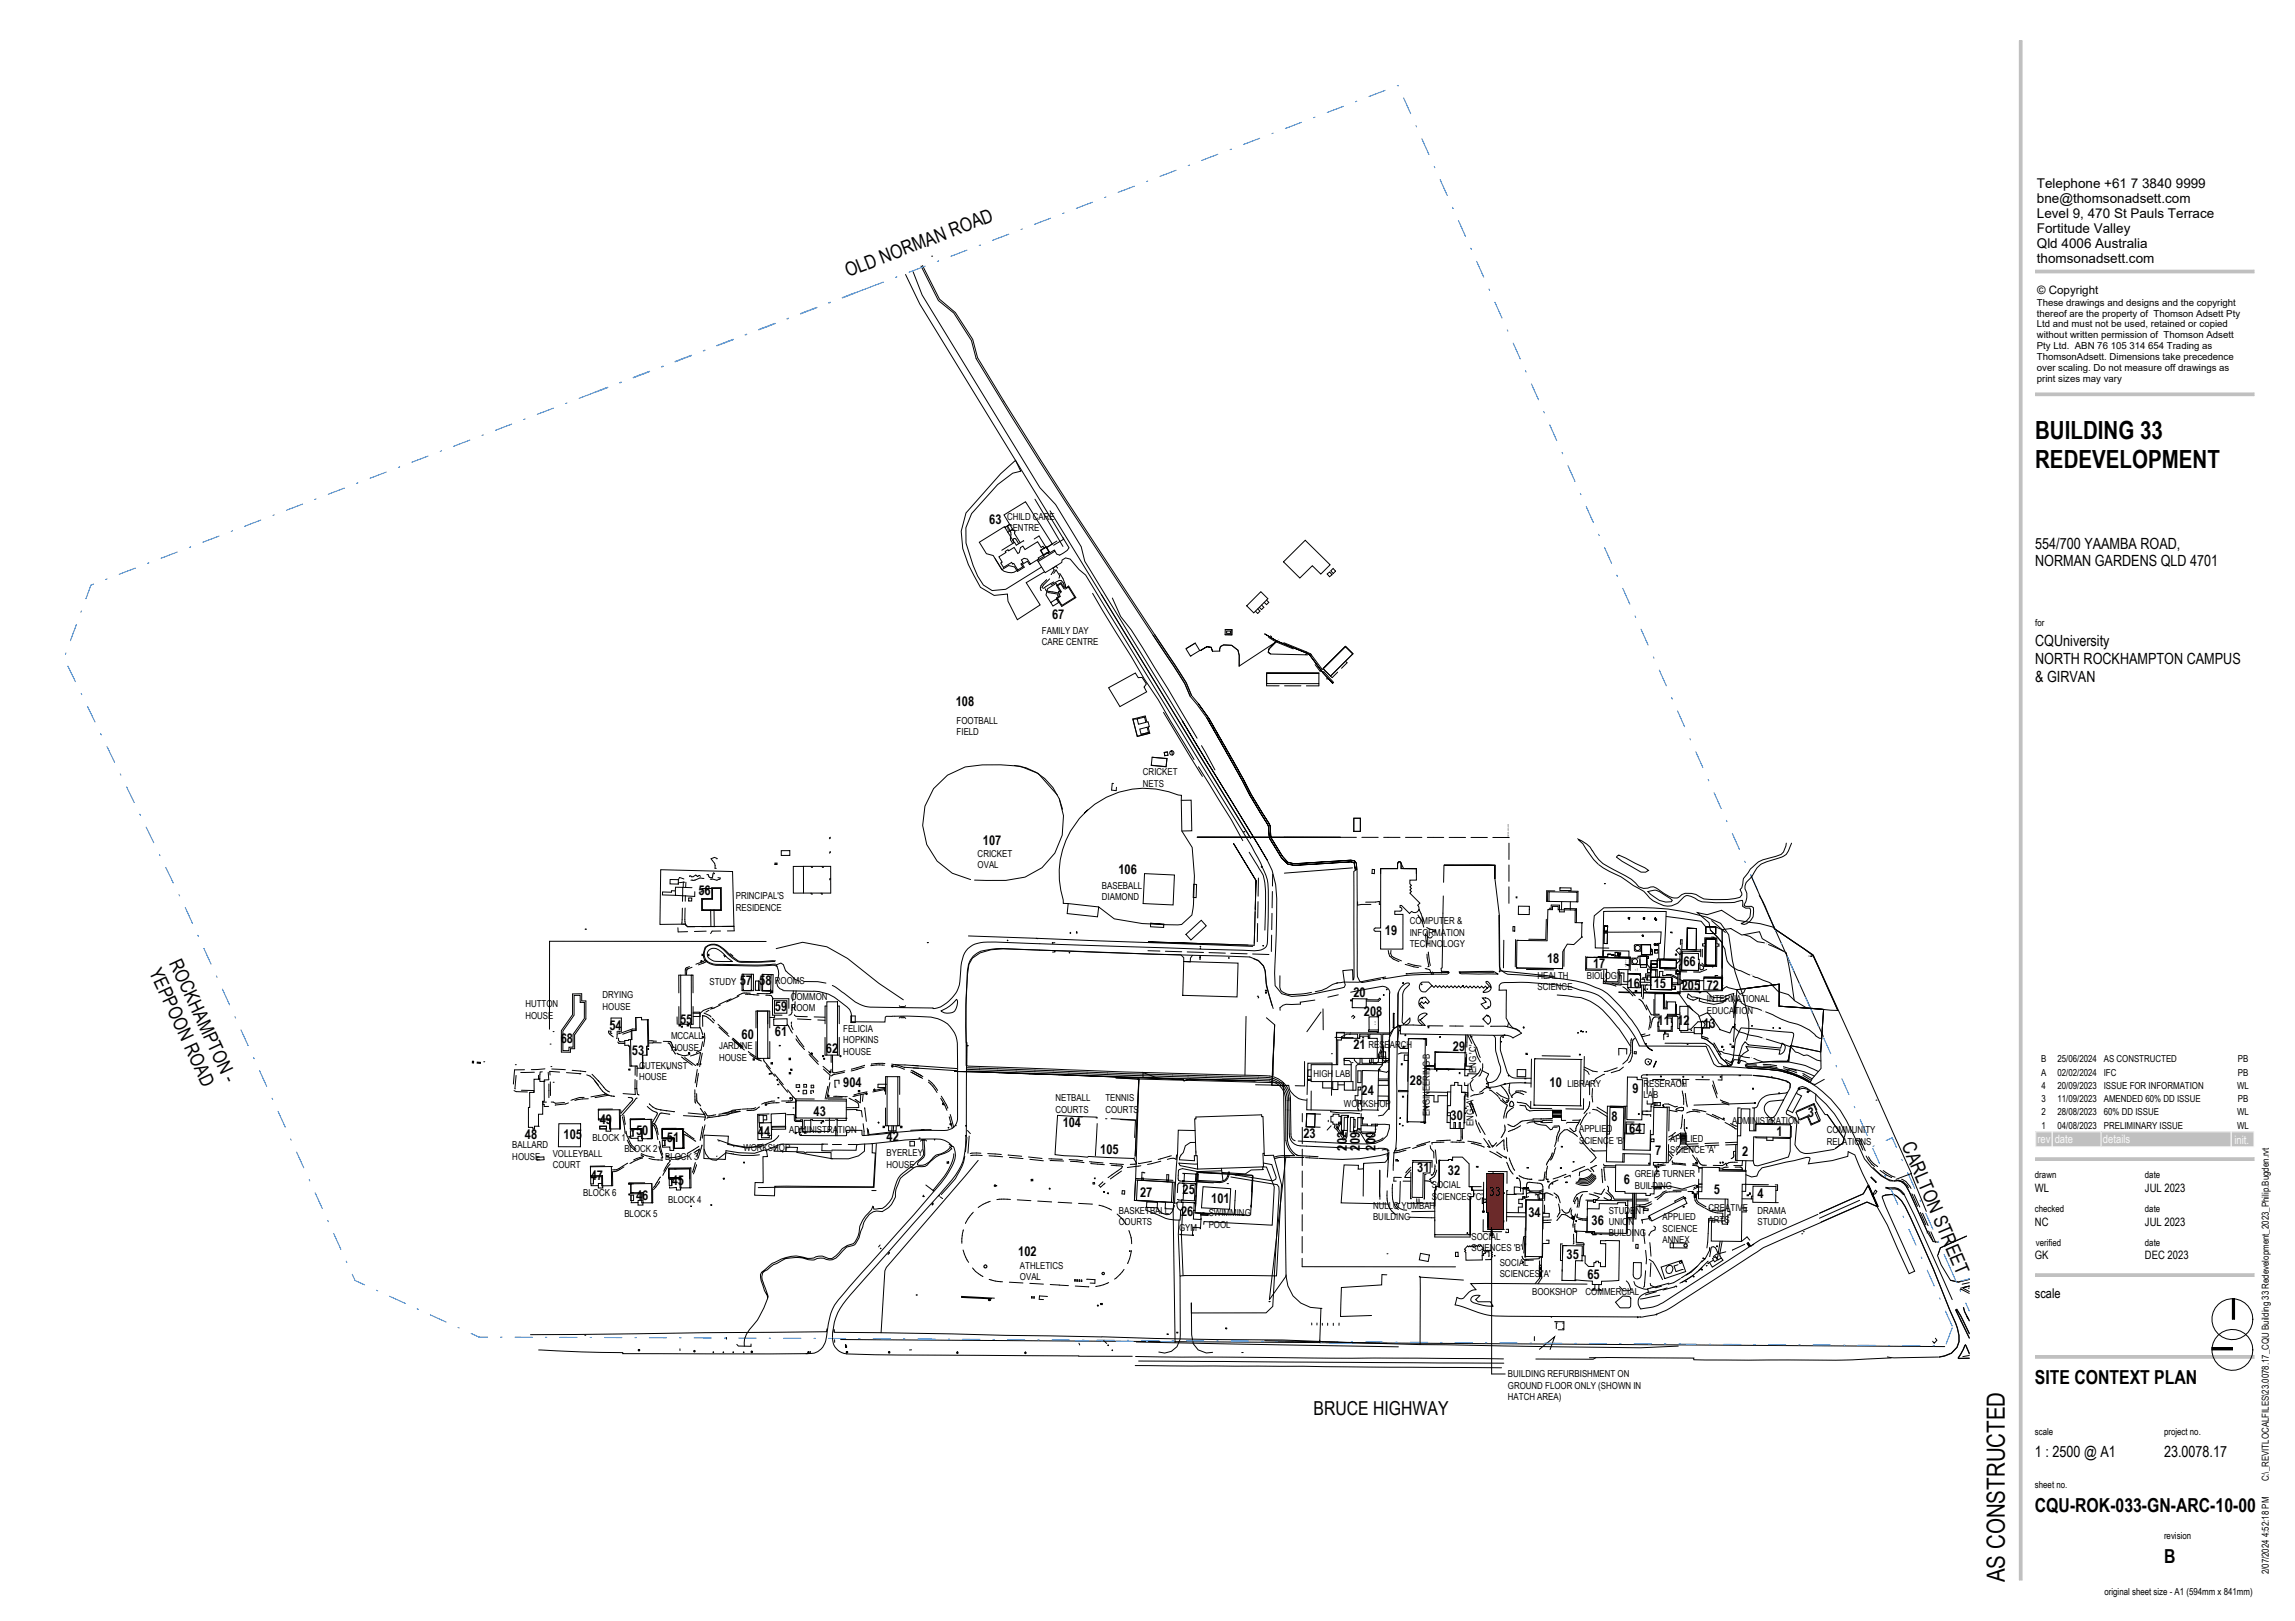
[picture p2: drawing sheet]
<svg xmlns="http://www.w3.org/2000/svg" width="841mm" height="594mm" viewBox="0 0 841 594" stroke-linecap="round" stroke-linejoin="round" font-family="sans-serif">
<defs><g id="words">
<g font-size="9.2">
<text x="745.8" y="160.9">BUILDING 33</text>
<text x="745.8" y="171.4">REDEVELOPMENT</text>
<text x="734.6" y="579.8" transform="rotate(-90 734.6 579.8)">AS CONSTRUCTED</text>
</g>
<g font-size="7.1">
<text x="310.8" y="101.6" transform="rotate(-21 310.8 101.6)">OLD NORMAN ROAD</text>
<text x="61.8" y="352.7" transform="rotate(65 61.8 352.7)">ROCKHAMPTON -</text>
<text x="54.6" y="356.1" transform="rotate(65 54.6 356.1)">YEPPOON ROAD</text>
<text x="696.8" y="419.6" transform="rotate(67 696.8 419.6)">CARLTON STREET</text>
<text x="745.7" y="507.2">SITE CONTEXT PLAN</text>
<text x="481.3" y="518.5">BRUCE HIGHWAY</text>
<text x="745.7" y="554.2">CQU-ROK-033-GN-ARC-10-00</text>
<text x="793" y="572.8">B</text>
</g>
<g font-size="5.6">
<text x="745.8" y="201">554/700 YAAMBA ROAD,</text>
<text x="745.8" y="207.6">NORMAN GARDENS QLD 4701</text>
<text x="745.8" y="236.6">CQUniversity</text>
<text x="745.8" y="243.2">NORTH ROCKHAMPTON CAMPUS</text>
<text x="745.8" y="249.7">&amp; GIRVAN</text>
<text x="745.7" y="533.9">1 : 2500 @ A1</text>
<text x="793" y="533.9">23.0078.17</text>
</g>
<g font-size="4.9">
<text x="746.4" y="69">Telephone +61 7 3840 9999</text>
<text x="746.4" y="74.5">bne@thomsonadsett.com</text>
<text x="746.4" y="80">Level 9, 470 St Pauls Terrace</text>
<text x="746.4" y="85.5">Fortitude Valley</text>
<text x="746.4" y="91">Qld 4006 Australia</text>
<text x="746.4" y="96.5">thomsonadsett.com</text>
<text x="362.5" y="191.9">63</text>
<text x="385.5" y="226.7">67</text>
<text x="350.3" y="258.6">108</text>
<text x="360.2" y="309.6">107</text>
<text x="409.8" y="320.1">106</text>
<text x="255.9" y="328.1">56</text>
<text x="507.5" y="342.6">19</text>
<text x="567" y="353.1">18</text>
<text x="583.8" y="354.7">17</text>
<text x="616.9" y="354.1">66</text>
<text x="271.1" y="360.9">57</text>
<text x="278.3" y="360.9">58</text>
<text x="496" y="365.5">20</text>
<text x="596.4" y="361.9">16</text>
<text x="606" y="361.9">15</text>
<text x="616.3" y="362.6">205</text>
<text x="625.5" y="362.6">72</text>
<text x="284" y="370.5">59</text>
<text x="223.4" y="377.5">54</text>
<text x="249.2" y="375.2">55</text>
<text x="499.8" y="372.2">208</text>
<text x="607.4" y="375.7">11</text>
<text x="614.7" y="375.7">12</text>
<text x="624.2" y="376.7">13</text>
<text x="205.5" y="382.2">68</text>
<text x="271.7" y="380.7">60</text>
<text x="284" y="379.5">61</text>
<text x="231.5" y="386.7">53</text>
<text x="302.6" y="385.9">62</text>
<text x="496" y="384.2">21</text>
<text x="532.4" y="385.3">29</text>
<text x="309" y="398.4">904</text>
<text x="499" y="401.2">24</text>
<text x="516.6" y="397.7">28</text>
<text x="567.9" y="398.4">10</text>
<text x="598.2" y="400.6">9</text>
<text x="219.8" y="411.9">49</text>
<text x="298.1" y="409.1">43</text>
<text x="389.4" y="413.1">104</text>
<text x="531.6" y="410.4">30</text>
<text x="590.5" y="410.8">8</text>
<text x="662.5" y="409.3">3</text>
<text x="192.4" y="417.5">48</text>
<text x="206.5" y="417.5">105</text>
<text x="233.1" y="415.8">50</text>
<text x="244.4" y="418.4">51</text>
<text x="277.7" y="416.1">44</text>
<text x="324.9" y="418.1">42</text>
<text x="477.7" y="417.1">23</text>
<text x="597" y="415.3">64</text>
<text x="651" y="416.3">1</text>
<text x="403.2" y="422.7">105</text>
<text x="493.6" y="421.6" transform="rotate(-90 493.6 421.6)">202</text>
<text x="498.3" y="421.6" transform="rotate(-90 498.3 421.6)">209</text>
<text x="504" y="421.6" transform="rotate(-90 504 421.6)">200</text>
<text x="606.5" y="423.3">7</text>
<text x="638.4" y="423.6">2</text>
<text x="519.4" y="429.6">31</text>
<text x="530.6" y="430.7">32</text>
<text x="216.5" y="432.4">47</text>
<text x="246.2" y="434.3">45</text>
<text x="433.4" y="437.5">25</text>
<text x="595.1" y="433.9">6</text>
<text x="628.1" y="437.4">5</text>
<text x="233.1" y="439.8">46</text>
<text x="417.8" y="438.6">27</text>
<text x="443.9" y="440.8">101</text>
<text x="545.6" y="438.4">33</text>
<text x="644" y="439">4</text>
<text x="432.8" y="445.5">26</text>
<text x="560.1" y="446.1">34</text>
<text x="583.2" y="449">36</text>
<text x="373.2" y="460.4">102</text>
<text x="574.1" y="461.2">35</text>
<text x="581.7" y="468.8">65</text>
<text x="745.7" y="475.5">scale</text>
</g>
<g font-size="4.2">
<text x="746.5" y="107.7">© Copyright</text>
<text x="745.7" y="436.8">WL</text>
<text x="786" y="436.8">JUL 2023</text>
<text x="745.7" y="449.1">NC</text>
<text x="786" y="449.1">JUL 2023</text>
<text x="745.7" y="461.5">GK</text>
<text x="786" y="461.5">DEC 2023</text>
</g>
<g font-size="4.2" fill="#fafafa">
<text x="746.6" y="419">rev</text>
<text x="752.9" y="419">date</text>
<text x="770.6" y="419">details</text>
<text x="818.8" y="419.1">init.</text>
</g>
<g font-size="3.5">
<text x="746.4" y="112.1">These drawings and designs and the copyright</text>
<text x="746.4" y="116">thereof are the property of Thomson Adsett Pty</text>
<text x="746.4" y="120">Ltd and must not be used, retained or copied</text>
<text x="746.4" y="124">without written permission of Thomson Adsett</text>
<text x="746.4" y="127.9">Pty Ltd. ABN 76 105 314 654 Trading as</text>
<text x="746.4" y="131.9">ThomsonAdsett. Dimensions take precedence</text>
<text x="746.4" y="135.9">over scaling. Do not measure off drawings as</text>
<text x="746.4" y="139.8">print sizes may vary</text>
<text x="369" y="190.5">CHILD CARE</text>
<text x="369" y="194.6">CENTRE</text>
<text x="381.8" y="232.3">FAMILY DAY</text>
<text x="745.8" y="229.4">for</text>
<text x="381.8" y="236.5">CARE CENTRE</text>
<text x="350.6" y="265.3">FOOTBALL</text>
<text x="350.6" y="269.4">FIELD</text>
<text x="418.8" y="284.1">CRICKET</text>
<text x="418.8" y="288.3">NETS</text>
<text x="358.3" y="313.9">CRICKET</text>
<text x="358.3" y="318">OVAL</text>
<text x="269.6" y="329.5">PRINCIPAL'S</text>
<text x="403.8" y="325.7">BASEBALL</text>
<text x="403.8" y="329.9">DIAMOND</text>
<text x="269.6" y="333.7">RESIDENCE</text>
<text x="516.6" y="338.7">COMPUTER &amp;</text>
<text x="516.6" y="342.8">INFORMATION</text>
<text x="516.6" y="347">TECHNOLOGY</text>
<text x="563.4" y="358.8">HEALTH</text>
<text x="581.5" y="358.8">BIOLOGY</text>
<text x="220.8" y="365.8">DRYING</text>
<text x="260" y="361">STUDY</text>
<text x="284" y="360.5">ROOMS</text>
<text x="563.4" y="362.9">SCIENCE</text>
<text x="192.5" y="369.1">HUTTON</text>
<text x="220.8" y="369.9">HOUSE</text>
<text x="289.8" y="366.5">COMMON</text>
<text x="289.8" y="370.6">ROOM</text>
<text x="625.5" y="367.2">INTERNATIONAL</text>
<text x="625.5" y="371.4">EDUCATION</text>
<text x="192.5" y="373.3">HOUSE</text>
<text x="245.9" y="380.8">MCCALL</text>
<text x="309" y="378.2">FELICIA</text>
<text x="309" y="382.3">HOPKINS</text>
<text x="501.4" y="383.9">RESEARCH</text>
<text x="245.9" y="385">HOUSE</text>
<text x="263.5" y="384.6">JARDINE</text>
<text x="263.5" y="388.7">HOUSE</text>
<text x="309" y="386.5">HOUSE</text>
<text x="748" y="389.3">B</text>
<text x="753.9" y="389.3">25/06/2024</text>
<text x="770.9" y="389.3">AS CONSTRUCTED</text>
<text x="820" y="389.3">PB</text>
<text x="234.2" y="391.6">GUTEKUNST</text>
<text x="234.2" y="395.7">HOUSE</text>
<text x="481.3" y="394.8">HIGH LAB</text>
<text x="540.9" y="393.2" transform="rotate(-90 540.9 393.2)">ENG 'C'</text>
<text x="748" y="394.2">A</text>
<text x="753.9" y="394.2">02/02/2024</text>
<text x="770.9" y="394.2">IFC</text>
<text x="820" y="394.2">PB</text>
<text x="574.4" y="398.4">LIBRARY</text>
<text x="602.2" y="398.4">RESERACH</text>
<text x="748.1" y="399">4</text>
<text x="753.9" y="399">20/09/2023</text>
<text x="770.9" y="399">ISSUE FOR INFORMATION</text>
<text x="819.8" y="399">WL</text>
<text x="386.8" y="403.5">NETBALL</text>
<text x="386.8" y="407.7">COURTS</text>
<text x="405.1" y="403.5">TENNIS</text>
<text x="405.1" y="407.7">COURTS</text>
<text x="492.5" y="405.6">WORKSHOP</text>
<text x="602.2" y="402.5">LAB</text>
<text x="748.1" y="403.9">3</text>
<text x="753.9" y="403.9">11/09/2023</text>
<text x="770.9" y="403.9">AMENDED 60% DD ISSUE</text>
<text x="820" y="403.9">PB</text>
<text x="524" y="409" transform="rotate(-90 524 409)">ENGINEERING B</text>
<text x="539.9" y="412.7" transform="rotate(-90 539.9 412.7)">ENG 'A'</text>
<text x="634.8" y="411.7">ADMINISTRATION</text>
<text x="748.1" y="413.6">1</text>
<text x="748.1" y="408.7">2</text>
<text x="753.9" y="413.6">04/08/2023</text>
<text x="753.9" y="408.7">28/08/2023</text>
<text x="770.9" y="413.6">PRELIMINARY ISSUE</text>
<text x="770.9" y="408.7">60% DD ISSUE</text>
<text x="819.8" y="413.6">WL</text>
<text x="819.8" y="408.7">WL</text>
<text x="217.1" y="418">BLOCK 1</text>
<text x="289.2" y="415.2">ADMINISTRATION</text>
<text x="578.7" y="414.9">APPLIED</text>
<text x="578.7" y="419">SCIENCE 'B'</text>
<text x="612" y="418.5">APPLIED</text>
<text x="669.4" y="415.3">COMMUNITY</text>
<text x="669.4" y="419.5">RELATIONS</text>
<text x="187.7" y="420.8">BALLARD</text>
<text x="187.7" y="425">HOUSE</text>
<text x="202.5" y="423.8">VOLLEYBALL</text>
<text x="228.8" y="422.3">BLOCK 2</text>
<text x="243.8" y="424.9">BLOCK 3</text>
<text x="272.4" y="421.7">WORKSHOP</text>
<text x="324.9" y="423.8">BYERLEY</text>
<text x="612" y="422.7">SCIENCE 'A'</text>
<text x="202.5" y="428">COURT</text>
<text x="324.9" y="427.9">HOUSE</text>
<text x="599.1" y="431.5">GREIG TURNER</text>
<text x="745.7" y="431.7">drawn</text>
<text x="786" y="431.7">date</text>
<text x="524.7" y="435.4">SOCIAL</text>
<text x="599.1" y="435.6">BUILDING</text>
<text x="213.7" y="438.3">BLOCK 6</text>
<text x="244.9" y="441">BLOCK 4</text>
<text x="503.2" y="443">NULLO YUMBAH</text>
<text x="524.7" y="439.6">SCIENCES 'C'</text>
<text x="626.1" y="443.8">CREATIVE</text>
<text x="228.8" y="445.9">BLOCK 5</text>
<text x="410" y="444.7">BASKETBALL</text>
<text x="410" y="448.9">COURTS</text>
<text x="442.9" y="445.7">SWIMMING</text>
<text x="442.9" y="449.9">POOL</text>
<text x="503.2" y="447.2">BUILDING</text>
<text x="589.5" y="444.7">STUDENT</text>
<text x="589.5" y="448.9">UNION</text>
<text x="609.3" y="447.2">APPLIED</text>
<text x="626.1" y="448">ARTS</text>
<text x="644" y="444.7">DRAMA</text>
<text x="644" y="448.9">STUDIO</text>
<text x="745.7" y="444.2">checked</text>
<text x="786" y="444.2">date</text>
<text x="432" y="451">GYM</text>
<text x="539.2" y="454.3">SOCIAL</text>
<text x="589.5" y="453.1">BUILDING</text>
<text x="609.3" y="451.4">SCIENCE</text>
<text x="609.3" y="455.5">ANNEX</text>
<text x="539.2" y="458.5">SCIENCES 'B'</text>
<text x="746" y="456.5">verified</text>
<text x="786" y="456.5">date</text>
<text x="373.8" y="464.9">ATHLETICS</text>
<text x="549.6" y="464">SOCIAL</text>
<text x="373.8" y="469.1">OVAL</text>
<text x="549.6" y="468.1">SCIENCES 'A'</text>
<text x="561.5" y="474.5">BOOKSHOP</text>
<text x="581" y="474.5">COMMERCIAL</text>
<text x="552.6" y="504.7">BUILDING REFURBISHMENT ON</text>
<text x="552.6" y="508.9">GROUND FLOOR ONLY (SHOWN IN</text>
<text x="552.6" y="513.1">HATCH AREA)</text>
<text x="745.7" y="525.9">scale</text>
<text x="793" y="525.9">project no.</text>
<text x="745.7" y="545.4">sheet no.</text>
<text x="831.5" y="542.9" transform="rotate(-90 831.5 542.9)">C:\_REVITLOCALFILES\23.0078.17_CQU Building 33 Redevelopment_2023_Philip.Bugden.rvt</text>
<text x="793" y="564">revision</text>
<text x="831.5" y="576.9" transform="rotate(-90 831.5 576.9)">2/07/2024 4:52:18 PM</text>
<text x="771.2" y="584.6">original sheet size - A1 (594mm x 841mm)</text>
</g>
<text font-size="1.1" x="663.5" y="350.7" transform="rotate(-90 663.5 350.7)">2</text>
<g font-size=".5">
<text x="553" y="306.8" transform="rotate(-90 553 306.8)">WATER_UNCLASS</text>
<text x="504.1" y="375.7" transform="rotate(-90 504.1 375.7)">31.211</text>
</g>
<g font-size=".4">
<text x="647.6" y="345.8" transform="rotate(-130 647.6 345.8)">26</text>
<text x="586" y="350.3" transform="rotate(-179 586 350.3)">Gas Pipeline</text>
<text x="595.9" y="354.5" transform="rotate(-90 595.9 354.5)">Unclassified Sewer</text>
<text x="599.4" y="355.9" transform="rotate(-90 599.4 355.9)">Gas</text>
<text x="600.2" y="355.8" transform="rotate(-90 600.2 355.8)">Waste</text>
<text x="604.7" y="354.8" transform="rotate(-133 604.7 354.8)">Water Pipe</text>
<text x="642.2" y="356.8" transform="rotate(-160 642.2 356.8)">27</text>
<text x="646.4" y="370.6" transform="rotate(-152 646.4 370.6)">28</text>
<text x="646.6" y="380.6" transform="rotate(-163 646.6 380.6)">29</text>
<text x="642.1" y="387.4" transform="rotate(-171 642.1 387.4)">30</text>
</g>
</g></defs>
<path d="M544.9 430h6.1l-.1 20.5h-5.6v-6.2h-.5z" fill="#f00"/>
<g fill="#c0c0c0">
<path d="M550.9 447.3l.2 .5z"/>
<path d="M543.2 438.9l.4 .5h1.2v1.2l-1.6 .5z"/>
<path d="M543.2 443.8v.3h.7v-.3zM543.4 443.9l.4 .2z"/>
</g>
<path d="M547.1 429.8l.1 .2z" fill="#808080"/>
<path d="M550.9 437.1l.3 .2z" fill="#c0c0c0"/>
<path d="M514.8 379.3l.3-.1zM514.8 379.3l.1 .2zM514.8 379.3l.4 .1zM514.9 379.5l.3-.1zM515.1 379.2l.1 .2zM514.8 379.3l.3-.1 .1 .2zM546.6 449.7l.4 3.2h-.8zM818.1 475.9h.8v7.5h-.8z" fill="#000"/>
<g fill="none" stroke="#000" stroke-width=".37">
<path d="M334.6 99.6l3.3 8.5 43.2 70.6 5.7 6.2 9.4 15.4 1.3 5.4 36.2 59.1M337.5 97.5l6.4 12.6 5.6 4.6 6.5 10.1 1.7 6.6a2321.7 2321.7 0 0 0 64.9 101.4M338.1 97.3l6.2 12.3 5.8 4.9 6.3 9.9 1.8 6.7a2307.8 2307.8 0 0 0 64.9 101.5M341.4 93.9h.1M331.8 100.6l5.3 10.8 54.6 89.3-.6 1-2.8 1.7-1.1-.3-.6-1.1-6.2 3.8 2.6 4 6.1-3.7 .1-.9 1.3-.8 1.7 .5 3.2 3.8 2.4 2 60.8 99.4 4 7.7a16.5 16.5 0 0 1 2.2 8.4l-.3 18.5a3.1 3.1 0 0 1-3.3 3.6l-99.4-3.1a8.4 8.4 0 0 0-9.4 7.4l-.2 1.4a21.7 21.7 0 0 1-1.6 9.3 13.4 13.4 0 0 1-8.1 6.3l-22.8-.5a11.5 11.5 0 0 1-6.9-2.4l-6.5-4.9-1.3-.7M369.1 192.7l1.1 1.8M369.1 192.7l-.8 .6 1 1.8 .9-.6M369.2 192.7l.8-.5 1.1 1.8-.9 .5M369.3 195.1l2.4 3.7M370.2 194.5l.3 1.5a2.96 2.96 0 0 0 .6 3.2M370.9 194.1l.7 .2 .4 .6-.2 .7 2.1 3.3M371.4 198.3l-.1-.7 .6-.3 1.4 1.9"/>
<path d="M375.2 198.3l-2.8 1.5-.6-1.1-4.7 2.9M379 197.5l1.8-1.1 2.5 4.1-.6 .4M379.3 182.9l10.2 17.3M384.8 187.2l73.1 119.3M387.3 198.3l-3.7 2.4 .3 .4M389.5 197l.3 .6-3.7 2.2M364.6 204.7l2.6 4.1 2.4-1.6 2.2 .6 1 1.6 2.5-1.5-.6-1.1 1.8-1.1 .8 1.2 .3-.2M366.1 204l2.5-1.5-.2-.5 1-.6 .2 .4 2-1.2 1.4 2.2 .5-.3 .5-1.8 .8-.6 .8 1.3 4.6-2.9 1.3 2.1 .7-.4 .5 .7-1.3 .8 1 1.6-1.9 1.2 .2 .3-3.1 1.9-1.2-1.8-1.1-.3-1 .6 .6 1-.8 .5 .7 1-1.8 1.2-1.5-2.4-.4 .2-.4-.6-3 1.8-1-1.6 .6-.3zM381.2 201.6l2.1-1.2 1.1 1.8-2 1.3zM381.7 207.8l-13.1 8.1-5 .5-3.2-2-2.1-3.3-1.7-3.9-2.6-8.2-.1-5.6 2.1-5.2 9.6-10.6 5.5-4.2 3-.7-2-4-5.4 4.9-12.7 14.4-1.8 6.7 .6 6.3 2.1 5.9 4.4 8.3 5 3 4.9-.5 .2 2.6 3.4 6.8 8.4-5.4-5.1-8.2 6.7-4M382.7 200.9l.7-.5 1.1 1.8-2 1.2-.1-.1 .5-.3M382.7 203.8l-2.5 1.5 .2 .5"/>
<path d="M383.2 215.8l.3 .8 4.3 .7M383.4 200.5l1 1.6-.3 .1M383.5 200.6l2.1-1.3-9.8-15.4-7.9 4.8 2.1 3.5-1.7 1.1-.2-.3-9.2 5.7 2.6 4.2 2.5 .7 3.2 5.2a4.7 4.7 0 0 0 5.8 .1M383.5 212.4a4.3 4.3 0 0 0-2.2 3.8l.3 .2M383.8 202.4l-.6 .4M383.9 217.1l3.8 .6M384.6 212.1l-2.3 2.3-.4 .8 .1 .3M385.2 214.3l2.9-1.6a2.19 2.19 0 0 1 1.9 2.5M385.2 210.5h.1M386.1 210.1l.9-1.2 1.3 2.1-.2 .9M386.1 213.3l-3.8 2.3M386.6 202l-.3-.4-2.2 1.3-.2-.3"/>
<path d="M387.2 214.5l1.6-1 1 1.6 .9 .2 .9-.6 2.6 4.3-5.1 3.2-2-3.1 1.1-.6-.6-.1 .4-1.7 .6 .1zM387.5 208.1l-.5-.6-1.1 .7 .4 .7-1.1 1.6M387.5 219.2l-.4 .3M387.5 214.6l-.5-.8-3.1 1.9-.6 2.3 1.7 2.8M387.5 214.6l1.2-.7 1.1 1.8 .6 .1 1.1-.7 2.4 3.8-4.7 2.9-1.7-2.6 1.1-.6-.4-.6 .2-.8 .5-.3zM388.4 210.1l1.1 1.8 .9 2.4 .1 .9M400.4 217.4l18.9 31.4 5.1 7.6 13.2 21.9M403.6 217.9l54.7 89.3M407.6 219.1l3.1 6.8 3.8 4.9 4.2 6.6 9.3 15.1 10.7 18M464.1 219.9l.8 .8-.8 .9-.8-.9M470.3 205.9l8-7.9 9.1 9-3.4 3.4-3.1-3.1-4.6 4.5zM486.3 210.3l.9-.7 .9 1-.9 .7z"/>
<path d="M488.5 208.3l.9 1-.9 .9-.8-1zM385 220.8l2.1-1.3 .8 1.3-2 1.3zM422.6 232.8l11.6 17.7 1.9 4.7 6.2 8 13 22.9 2.6 5.2 6.7 10.9 .8 5.3 4.3 7 2.1 2.1 2.5 .5 20.8-1.3 1.1 .3 .5 2.8-.5-2.8-1.1-.3-20.8 1.3-2.5-.5-2.1-2.1-4.3-7-.8-5.3-6.7-10.9-2.6-5.2-13-22.9M422.6 232.8l11.6 17.7 1.9 4.7M423.1 232.6l11.6 17.6 1.9 4.6 2.5 3 4 5.6 9.6 16.9 5.9 11 6.5 10.6 .3 .7 .5 4.7 4 6.5 2 2.2 2.3 .5 20.8-1.3 1.4 .3 .6 .8-.6-.8-1.4-.3-20.8 1.3-2.3-.5-2-2.2-4-6.5-.5-4.7-.3-.7-6.5-10.6-5.9-11-9.6-16.9-4-5.6M423.1 232.6l11.6 17.6 1.9 4.6M438 235.7l-3.4 2 1.6 2.7 3.4-2M438 235.7l1.6 2.7M438 235.7l-3.3 1.9M439.6 238.4h.1M447 238.6l.3-1.7 1.1-.6 2.9 .2 2.4 1.8 .4 1.9v3.9M449 230.7h2.4v1.9h-2.5"/>
<path d="M449 230.7l-.1 1.9M449.5 231.2l1.4 .1v.8h-1.4zM456.9 222l5.1-5.2 2.6 2.6-5.2 5.2zM460.9 223.1l.8 .9-.8 .8-.8-.8M462.3 221.7l.8 .8-.8 .9-.8-.9M463.4 232.2l4.5 2.7 11.9 4.9 4.9 6.7 3.6 3.9-3.6-3.9-4.9-6.7-11.9-4.9zM464.9 233.6l2.6 1.6 6.4 2.6M465.5 233l.5 .3M465.6 239.7l13.6 .3M467.6 235.2l-2.6 2.6-.2 1.2 .8 .7-.8-.7 .2-1.2 2.6-2.6-13.5 8.9v-3.9l-.4-1.9-2.4-1.8-2.9-.2-1.1 .6-.3 1.7h-2.7l-.5-1.4-1.5-.2-2.5 1.4 2.5-1.4 1.5 .2 .5 1.4M470.4 235.5l9.9 4.1M478.4 239.7l.3 .2"/>
<path d="M480.3 239.6l4.3 5.7-.8 .7-1.9-2.5M480.3 239.6l.3 .5M495.8 239.6l-2.8-2.7-8.1 8.1 8.1-8.1 2.8 2.7-8.2 8.1-2.7-2.7M406.2 252l9.8-5.4 1.1 1.7 1.4-.1 1.6 2.4-.8 1.2 .9 1.7-9.8 5.4zM436.7 240.2l-.4 .2M470.7 251.3h6M483.3 250.5v.8h-4.6M483.3 246.7l-19.1-.1-.1 3.9h19.2v-3.8l-19.1-.1-.1 4.7h4.6M484.7 246.5l.4-.4 3.6 4-.3 .2M484.9 245l8.1-8.1 2.8 2.7-8.2 8.1zM486.1 248.7l.2 .2M490.2 246.3l-2 2-.6-.6"/>
<path d="M493.1 242.3l.5 .6-2 2M415.2 263.5l4.5-1.2 .6 2.3 .4-.1 .5 1.8-.5 .1 .6 2.3-4.5 1.1zM416.7 263.5h-1.6l1.6 6.4 4.7-1.2M416.7 263.5l2.7-.7 .5 1.9-2.7 .7zM417.7 267.2l2.7-.7 .5 1.9-2.7 .7zM420.9 268.4l-2.8 .7M422.2 277.5l5.4 .4-.3 3.1-5.4-.5M422.2 277.5l5.4 .5-.3 2.9-5.4-.5zM426.4 261l14.2 23.5M426.6 275.7l1.2-.1 .2 1.1-1.2 .2zM427.8 275.5l-1.2 .2 .2 1.3M428.8 275.4l.6-.3 .2 1.6"/>
<path d="M440.3 273.2l4.9 8.9M371.7 280.5a20 20 0 0 1 17.7 16.1M387.5 291.4l-7.1-8-6.5-2.6-7.2-.5h-6.7l-6.3 .7-6.5 3-5.1 5-3.2 6.4-.8 7.1 1.5 7 3.8 6 5.6 4.5 6.7 2.3M388.2 292.7l1.5 6.2-.4 7.1-2.7 6.6-4.7 5.4-6.3 3.4-7 1.2-11.5-.1M398.6 296.8a31.4 31.4 0 0 0-9 33v1.2l1.8 .1-.3 3.7 11.1 1.2 .4-3.7 5.7 4.4a101.1 101.1 0 0 0 24.7 2.1l3.8-3.5 .5-3.8 .4-10.5-.8-10.5-3.8-6-.2-13.1-1.2-.1a31.5 31.5 0 0 0-34.3 6.6M408 287.1h-.4l-.3 2.4 1.7 .2 .1-1.2M432.9 293.3l3.6-.1 .2 11.2-3.6 .1M439.2 281l12 19.3 4.2 7.7M496.1 299.8h2.4v4.8h-2.4zM496.1 299.8h2.4v4.9l-2.4-.1zM242.1 318.7l26.3 .7 .6 20-17.1 .1-.7-.9-9.4 .1zM262.7 314.8l.1-.2-1-.4-1.2 .5a3.4 3.4 0 0 1 1.4 3.5h.5"/>
<path d="M284 316.3h.7l.1 .5h-.8zM286.3 311.7h3.1v1.8h-3.1zM290.7 317.5h3.7v9.8h-3.7zM294.4 317.5h10v9.8h-10M297.2 317.5l.2 .4M297.5 317.5l.3 .4M301.2 317.5l.2 .4M301.5 317.5l.2 .4M304.3 307.1l-.4 .3M304.3 306.8l-.4 .2M304.3 312.4l-.4 .2M304.3 312.1l-.4 .2"/>
<path d="M438.7 306.8h58.3M455.8 304.8h.1M457.8 312.3l3.1 5.1a14.3 14.3 0 0 1 2.9 9.5l-.3 13.9M462.2 317.6h.4l-.1 .2zM464.4 315.2l-31.2-51.1 21.3 34.7a220.1 220.1 0 0 1 11.7 20.1l1.3 5.3a229.5 229.5 0 0 1-.3 29.5l.1 7.5 2.4 2.9 3.6 1 5.4-.4 13.9-2.9 .4-.9-.9-5.2 3.5-.4 .2 3.8 .2-.1 .1-39.7 .6-.4-.2-1.1M495.6 318l-24.9 2M497.2 318.7l-.2-2.4a466 466 0 0 1 .4 32.7v8.9l.9 1.8 .8 .3 6.8-1.2M499 306.8h6M502.9 318.6l.8 .1-.1 1.4-.8-.1zM505.9 318.3h6.2v-1.8l.5-.7h.4l.5 .6v1.9h5.5v1.9M506 318.3h6.2l.1-2.3 .7-.2 .4 .6v1.9h5.6v4.2h-2.4v1.4l.6 .5-.6 .6 .6 .6-.6 .5 .6 .6-.6 .6 3.7 3.6-.8 .8a1.6 1.6 0 0 1 0 2.3 1.6 1.6 0 0 1-2.2 0l-.8 .7-2.9-2.9h-.5v.7l.6 .5-.2 .7-2.4 .2v1.2h3v12.7h-8.2v-6.5h-1.9l-.3-.2-.2-.6 .6-.4h1.8zM507 306.8l6 .1"/>
<path d="M515 306.9h6M519 318.3h-4.6l-1.1-2.3-.7-.2-.5 .7v1.8h-6.2v1.8M523 306.9h6M529.1 317l-.1 6.3M529.1 317l18.7 .1v4.9v-4.9zM531 306.9h6M539 306.9h6M547 306.9l6 .1M553 317v6M553 309v6M583.5 311.8a9.7 9.7 0 0 0-5.2-4.3l1.7 1.7a37.9 37.9 0 0 0 5.6 7.4M592.7 313.6l.5-.2 2.5 1 7.1 3.6 1.3 .9-1.1 .7h-1.7l-6.9-4-2-1.5z"/>
<path d="M654.6 309a7.4 7.4 0 0 1-1.9 4.1l-4.6 1.4a12.5 12.5 0 0 0-8.2 6.2 3.2 3.2 0 0 0-1.2 3l-.4 1.6-.7 .7 .7 1.3v.6l-.7 .9a43.5 43.5 0 0 1-13.2 .6l-1.6-.8a5.9 5.9 0 0 0-8.2 .5h-1.1a11.5 11.5 0 0 1-5.8-3.2 2.88 2.88 0 0 0-3.8-.5 3.7 3.7 0 0 1-4.5-1.8 42.6 42.6 0 0 0-9.9-5.9 13.1 13.1 0 0 1-6-6M656.5 309a7.8 7.8 0 0 1-3 4.8l-4 1.3a8.7 8.7 0 0 0-7.5 6l-.9 1.1a3.6 3.6 0 0 0-1 5.1 6.3 6.3 0 0 1-.9 4.2v.4l.6 .3 2-.1 .7 .5a4.8 4.8 0 0 1-3.4 6.2l-1-.4a4.1 4.1 0 0 0 3.1-5.6 2.33 2.33 0 0 1-2.6-.8v-2l-1.4 .2a23.3 23.3 0 0 1-8.3 .6l-1.3-.1a10.3 10.3 0 0 1-5.3-.8 6.7 6.7 0 0 0-4.4-1.7l-.9 .6a7.1 7.1 0 0 1-6.1 3.2 12.2 12.2 0 0 1-8.5-5.4l-3.9-2.1a28.8 28.8 0 0 0-8.7-5.1l-4-2.6M245.6 322.3l3 .1v1.6l-3.1-.1zM247.5 326.5l-1.4-.1-.1 .6-3.2-.1-.1 1 4.8 .2v-3l2.7 .1-.1 3-2.6-.1M248.4 340l.1 1.5 3.5-.1M248.8 323.4h-.2M250.1 332.8l-.3 5.9M250.4 323.3h.5M250.4 323.3l-1.4 .1M250.4 323.3l-.1 1.9h1M250.6 322.1l-1.6-.6-.4 .9M251 332.7l.2 5.9"/>
<path d="M251.1 328.3v1.9M251.1 328.3l-1-.1v2.1M251.2 338.6l-1.1 .1M251.2 338.6l.8 1h2.6M251.3 325.2l2.3 .1M251.4 323.3l-.1 1.9M252.4 329.1h1.1v1.1h-1.1zM254.6 326.8v1.7l-3.5-.2M256.7 321.1l-.4-.3-.7 .4-.6-.5-1.1 .6h-.5l-.6-.4-.2 .3M257.4 329.6h.1M257.4 333.4h.1M258 321.9a3.8 3.8 0 0 0-3.6 .6h-1.2"/>
<path d="M260.4 333.4l.1 6.1M260.5 339.5l-3.4 .1M260.5 339.5h1.2M260.8 325.3h3.5l.1 8.3h-7.3v-4.3h3.7zM261.1 325.6h.1M261.1 325.6h2.9l.1 7.8h-6.7v-3.8l3.7-.1zM261.1 325.6h-3.8l-.1 1.2-.9 .1M261.6 333.4l.1 6.1M261.8 320.2l-.4-.3-.5 1.7-1-.1-.3-.9-.6-.1M262.1 339.5h-.4M263.1 321.6l.8 .2-.1 .4-1.1 .4-1.7-.5-.7 .1M264.6 339.5l4.4-.1v1.7h-2.5"/>
<path d="M297.1 327.3l.3 .4M297.5 327.3l.2 .4M300.9 327.3l.2 .4M301.2 327.3l.2 .4M304.4 322.2l-.4 .2M304.4 321.8l-.4 .3M391.4 331.1l11.2 1.2M419.4 320.1l11 .5-.5 11-11-.5zM421.6 338.3l4.9 .3-.1 1.3-4.8-.3v-1.3l4.9 .5M437.4 324l1.1 .1-.2 4.8h-1zM459.9 334.1l-.3 12.3-19.5-.6M460 333.2l.3-10.5-8.3-13.7 8.3 13.7-.7 23"/>
<path d="M460.9 338.4l-.2 6.7M461 330.4l-.1 6M461.2 321.7l-.2 6.7M466.1 334.7l-.1 6M466.3 326.7l-.1 6M466.4 320.3l-.1 4.4M497.5 330.4v1.3l4.9-.3M500.4 330.6l5.1-.3-.1 1.1M505.4 331.4h.1M519.6 335.3l1.6 2.5 .5 1.9M519.9 333.6l.2-.3 1.7 4.4M522.8 339.9l.9 .5 2.3 .5-.1 .6-.9-.2"/>
<path d="M528.9 328.3l-.4 26.3-.4 .3 .1 1 2.6 .1 .2 .4-.7 .6a108.3 108.3 0 0 0-23.5 1.7M547.8 322l1.7 13.6 .1 20.1 20 2.1M549.3 335.4l.2 18.8 .4 1.1 2.6 1.7 13.4 .9 7.4 .9a37.5 37.5 0 0 1 15.7 5.2 62.2 62.2 0 0 1 12.7 16.1l1.7 3.2M552.9 325v6M554.4 339.5l.7 .1v1.6h-.7zM555.6 329v-.3h.3v.4M556.4 332.1h4v3h-4zM566.6 336.9l-.2 7.4-6.2-.1M567.7 326.8l10.2 .2v3.5l-10.3-.2zM567.7 326.8h-.6v3.5M567.7 332.8h.7v-1.2l3.1 .1v2.4l1.7 .1v-1.3l4.5 .1v5.1M569.8 326.5l-3-.1-.1 3.9h.9"/>
<path d="M571.6 325.3l4.1 .1v.9h-4.1zM572.3 330.4l-.1 3M574.8 326.5l3.5 .1-.1 3.9h-.3M575.5 330.4l-.1 3M577.2 333.4h.1M579.6 338.2h.1M579.6 338.1h.1M587.9 323.8h.1M587.9 339.3l1.2 .1-.1 1.9-1.2-.1 .1-1.9 1.2 .1-.1 1.9-1.2-.1zM596.7 336.2v.5v-.5h.5l-.1 .5h-.4h.4l.1-.5zM602.2 336.3v.5v-.5l.5 .1-.1 .4h-.4h.4l.1-.4zM603.9 326.7a5.3 5.3 0 0 1 6.3 1.4l2.6 1.8-.3 .5-2.1 .2-2.3-.6-3.4-2.4z"/>
<path d="M606.5 336.3v.5h.3l-.3-.5 .3 .5h-.3zM606.7 336.9v.3l.4-.1-.4 .1zM606.7 336.9h.4v.2l-.2 .1zM610.6 335.8l12.8 1.8 1.7 2M622 334.4l3.6 .8 5.3-1.6 5.4 3.6 8.8 1.3 4.6 1.2 14.7 10.4 9.1 20.2-21.6-1.6 .1-8-12.4 1.6-.6 1.5-1.3 .6-1.3-1.7-3.2-.8-.4-.4-1.8 1.3 .1-17.3-4.3-4.7-.5-2.7zM625.1 339.7v2.4v-2.4h3.7l-.1 2.4h-3.6h3.6l.1-2.4zM627.2 337.3l5.1 4.4M628.8 339.7l2.3 1-.1 14.2M641.7 321l8.6 19.4 14.1 9.5 36 80.1-5.6 2.2M644.7 328.2l2.1 3.8 3.6 8.4 14 9.7 9.1 20.2M214.4 340.5h.1M214.5 340.5h.1"/>
<path d="M249.4 357.3h3.9l.1 18h-3.9zM249.4 357.3h-.7l.1 6.5M252.7 354.2l-1.4 .7-.2 2.2M253.3 357.3h.6l.1 6.5M253.3 357.4h.1M253.6 354.4l-1.8 .8-.2 2M256.8 352.1h.5v.3h-.5zM257.1 349.7h.5v.5h-.4M258.4 351.9a3.6 3.6 0 0 1-.4-3.6l.4-1.2a4.7 4.7 0 0 1 6.6 .4 23.8 23.8 0 0 0 6.1 4.8l6.7 .1 6.3-.3M258.8 352.3a6.8 6.8 0 0 0 4.9 1.4l13.8 .3 6.3-.3 1 .4M258.8 341.2l-4.3 .1M258.8 352.3l-2.9 1.3"/>
<path d="M258.8 352.3l.2-.2-.4-.3-3.6 1.5M259.9 349.7h-.4v.5h.4M264 341.2h-3.1l-.5 .9M265.1 350h.4l.3 .5-.4 .1M267.6 349.5l1 .8M268.2 352.2l-1.6-1.2a9.3 9.3 0 0 0-4.7-3.5 2.22 2.22 0 0 0-2.7 1.7 2.22 2.22 0 0 0 1.7 2.7l1.5 .4h6M272.4 357h-.5v6h.4M275.4 357h.7v6h-.8M276.9 359.5h1.1l-.1 3.4h-1.1zM278 359.5h.5l-.1 3.4h-.5M279.6 357.1h.1M279.6 357.1l-.3-.1-.1 6.1h.2"/>
<path d="M280.8 345l-79.4-.1v32.2M282.6 357.2h.1M282.6 357.1h.7l-.1 6M283.9 352.4l-12.6 .2-1.2-.4-3.3-2.5a7.1 7.1 0 0 0-5.3-3.5 3.4 3.4 0 0 0-3.3 2.2 3.4 3.4 0 0 0 1 3.9l2.1 .9 1.1 .2 14.2 .3 7.7-.4M284.4 347.6l9.7-2.3 8.9 1.6 7.6 4.3 11.5 9.1 8.9 6.1M285.2 355.8v2.2l-.6 1.9 .3 1.5 .9 .9 1.2 .5v.2M285.3 355.6l-.8-2.1 1.7-.6 .9 .6 .8 2.3M288 355.8l3.4 3.1 1.8 .7M294.7 359.7h5l3 .6M339.8 345.4h.1M354.9 343l25.5 1M369.1 344.6h.2z"/>
<path d="M379.7 343.8l79.4 3M385.6 345.6h.2zM386.2 348.9h-.5M386.4 348.8h.2zM386.6 345.4l-.7 .1M391.8 349.1h.2zM392.2 341.9h.2zM392.2 341.6v.5M394.5 341.6h.2zM394.6 341.6v.5M420.7 348.4l4.3 .1M427 348.6l6 .2"/>
<path d="M433.8 352.3l19.9 .6-.4 12.4-19.9-.6zM434.6 342.4l5.6-5.2 1.8 2.1-5.6 5.1zM435 348.8l6 .2M437 350.1l-.8 1v1.4l-2.4-.2v-1.4l-1.1-1-65.1-2.2-4.5 .3-3.9 1.2-2.8 1.9-1.3 2.3a185.4 185.4 0 0 0-1 32l-.1 5.1M438.6 345.7l-17.9-.6 36.7 1.2M439.7 351.4h.2zM439.7 350.9h.2zM439.7 350.4h.2zM439.8 347.5h.2zM439.8 346.9h.2zM443 349.1l6 .2M450.2 351.1h.2z"/>
<path d="M451 349.3l6 .2M459 349.6l6 .2M459.4 351.3a6.2 6.2 0 0 1 4.4 7l.3 3 2 7.2M462.8 346.6h.2zM466 342.7l-.1 6M469 357.6v4.1a3.6 3.6 0 0 0 4.3 2.7l4.5-.3 2.8-.4M506.8 358.3l.2 .2zM507.8 358l-3.3 .6a31.8 31.8 0 0 1-9.9 1.3h-2.2l-2.6 .4M508.7 348.3l.6 2.1 1.3 1 2 1M509.7 348.3l-.1 1.1 .4 1 3.6 1.7M514.9 353.4l4.9 1.1M515.3 356.7l.2 .2z"/>
<path d="M515.9 353l4.8 1.1M522.3 354.9l1.6 .5 .7 1.6h.7l-.3-.8M522.3 342.2l.5 4.9M522.9 341.4l.4 5M522.9 349.6l.7 4.6-.4 .1M523 342.9l.7 .8h.6l.6-.5M523.4 348.9l.8 4.9M528.1 356.4h.3zM531 356.4l-10.2 .1-5.2 .3M534.7 356.2l4.7-.1a29.7 29.7 0 0 1 8.1 0l1.5 .8h-13.4l-.7-.2zM534.9 356.3h.2zM535 356.3h12.4"/>
<path d="M549.4 356h.3zM551.1 344.5l-.2 10.2M555.4 344.3l-.1 10M555.7 354.4v.3l16.9 .2 .1-6.2 1.6-2.7 2.4 .1 2.9-2.6 .1-5.4h-2.5v-4.6l-6.2-.1v-1.2l-2.1-.1v1.2h-1.7l-.3 11.4-11-.1-.2 10.1 16.9 .2v-.5M555.8 354.6h.1M556 344.6h.1M559.4 355.2l10 .2M573.2 347.9l-.1 6.2M579.5 343.4h.1M581.1 350.4l-.1 5.1 5.7 .1M581.5 350.8h.1M581.5 350.8l-.1 4.3 7.3 .1v4.5l4.2 .1 .1-4.5h4"/>
<path d="M587.4 350.1l.3-16.1h22.9l-.8 17.3-2.5 .1v.5M587.4 350.9l.1-2.5 9.4 .1v2.5M587.5 348.5v2M587.6 359.7l-.1 .7 2.1 .2 2.6 .7M587.6 341.6l21.1-.1-.3 4.2h-.5v5.6M587.7 355.6l-.1 4.1h.6M587.8 341.8l1.3 .1-.1 3.9-1.2-.1zM589.2 349.7h1.2h-1.2v.9l-3.6-.1M589.6 347.4h-5v-2.8l-.7-5.6 .3-3.4 3.5-2.9 4.8-.1a101.4 101.4 0 0 1 32.9 3.5l5.1 2.3 3 4.1 .6 3.9a64.4 64.4 0 0 0 4.5 18.1l2.2 9.8 .1 3.3-.9 3.6M590.4 349.7v.2M591.5 350.6l6 .1-.1 5M591.6 350l-1.2-.1 1.2 .1"/>
<path d="M591.9 349h.9v1.2v-1.2zM591.9 349l-.1 1.2h1M593.1 351v-1.9h.8l-.3 1.9M593.4 355.8l-.1 4.5-5.1-.1v-1.2M593.4 357.5h.7l-.1 3.2h2.5M593.4 356.5l1.7 .1-.1 3.1 1.5 .1M593.6 350.4l-.5 .1M593.6 350.3h-.5h.5M593.6 350.1h-.5M593.6 349.9h-.5M593.6 349.7h-.5M593.6 349.6h-.5"/>
<path d="M593.6 349.4h-.5M596.5 356.9h4.7l-.1 5.1 .1-5.1zM596.5 356.9v5l4.6 .1M596.6 355.4l-.1 1.5M597.1 351.1l-15.6-.3 15.6 .3M597.1 351.1l-.1 4.2M597.1 351.1h.1M597.2 353.5h-1.2l1.2 .5M598 351.1h2.2l.1-.7h3.1v3.1h-2.4h2.4v-3.1h-2.4v3.1l-3-.1zM598.9 356.9h.1M599.1 346.2h2.2v2.4h-2.1l-.3-.3v-1.8zM600.8 357.4l.4-.1v2.2l-.4 .4"/>
<path d="M601.1 359.9l3.8 .1M601.4 358.8h1.3v1M601.5 346.2l.1 3.6h3.2v-3.6h-3.3h3.3v3.6h-3.2zM601.8 343h.3v-.3v.3zM601.8 342.7v.3v-.3M602.1 342.7h-.3h.3M603 356.9v1.4h-1v.5h.2M603 356.9h2M603.3 353.5v1h-2.2v-1M603.5 350.4h.6v.8h-.6zM603.5 350.4l.1 3.1h-2.6l-.1-1.9M603.5 353.4l1.4 1.6h.3"/>
<path d="M603.6 359.1l1.1 .1M603.8 355.1h1.2v1.3h-1.3zM604.8 358h-1.2v1.1M604.8 355.3l.1 2.8M604.9 355.3h2.4v2.8M604.9 347.3v1.3h.6l.1 1.3h-4.1v-2.6M604.9 347.9h.6l.1 .3-.5 .3zM604.9 358.1l.1-2.7h1.8l-.1 2.7M604.9 358.1v4.5l7.7 .1-7.7-.1zM605 358.1l7.7 .1-7.7-.1M605 357.4h-1.5v1.7M605 353.4h2.3v1.1h-2.3v-1.1h2.3v1.1h-2.3z"/>
<path d="M605 352h2.3v1.2h-2.3zM605.3 354.6h-.3v.7l1.8 .1v.6M605.3 354.6h.1M605.3 354.6h1.7M605.5 348.6l-.1 1.2h-.6M606.2 345.9h.6v.3l-.4 .2zM606.4 348.1v1.2v-1.2h1.2zM607.1 345.9l.3-.1 .3 .4-.5 .2zM607.4 352.5v-.6h.9l-.1 2.7M607.6 348.1v1.1l-1.2 .1M608.2 354.8l5.9 .1M608.3 351.7l6 .1-6-.1-.1 3 6.1 .1-6.1-.1z"/>
<path d="M609.3 356v1.5l2.9 .1 2.6 1.3M609.4 356h-1.2l-.1 2.1-.9-.1M609.7 357.6h-.4M609.8 351.4h5.9l-.1 12.4M609.9 355.4l4.5 .1v1.2l.4 .4v3.7h.5v-4.9l2.8 .2M610.6 357.1h1.7l2.5 1.3M612.3 341.5l-.1 .3 .5 .1 .1-.3-.5-.1M613.9 349.7h.5v.3h-.5zM614.1 355.8h1.6v1.2h-1.6zM614.2 348.2l1.1-.9 1.2 1.6-1 .9zM614.3 355.9h1.2v.9l-1.3-.1zM614.3 351.8v3v-3"/>
<path d="M614.4 352.9h.1M614.4 355.6h.5v.2h-.5zM615.3 358.7l1 .6v1h.2v-1M615.7 348.6l-.1 3.5-1.2 .8M615.8 346.1v-1.7h.6l-.1 3.6 6.9 .1M616.3 349.3l6.1 .1v2.2h.3l-.3 4.1-6.2-.2zM616.4 349.2l-.2 6.3 6.1 .1M616.9 359.1h5.8M618.3 340.1l3.3 .2v7.8l-3.4-.2 .1-7.8 3.3 .2v7.8l-3.4-.2zM622.7 352.8l-.3 2.9h-1.8M622.7 359.3h-5.8l-.1 3.4h5.9v-3.4l1.6 .1M623.2 353.6l1 .6v.9l-1.2 .2v-1.5z"/>
<path d="M623.2 348.7l-6.9-.2-.1 4.6a1.57 1.57 0 0 0-.6 2.1l.6 .4 1.9 .1M623.2 347.8v2.7M623.7 352.9l.9 1.2h3.2l-.2 .3M623.8 347.8v2.9M624.4 358.3l-.1 4.4 6.7 .1 .1-4.4-6.7-.1 6.7 .1-.1 4.4v-1.3M624.4 358h6.9l-.1 5M625.1 344.1h3.6v9.6h-3.6v-9.6h3.6v9.6h-3.6zM625.4 355.3l-2.5 .9h-2.3M626.8 340.8l4.3 4.7v9M627.2 343.4l1.9 .3v2.2h.8v.8h-.8v7.4h-4.4v-7.4h-.8v-.8h.8v-2.2h3.3M629.5 357.5h-1v.8M631.1 357.3l-.1 5.5"/>
<path d="M631.1 340.7l3.2-.4 4 2.3 6.5-1.2 1 2.6 8.8 5.2 1.7 9.1 1.2 8.3 4.6 2.8 6.1 .5-1 15.6 .1 6-4.1 5.2a36.3 36.3 0 0 0-19.2-5.1l-10.5-.7-1.1-1.7-1.7-1.5-2.9-4.8-2.5-2-1.7-.6-.1-5.4-1.1-3-3.9-3.2-3.8-5.3 16.5-.4zM631.1 346.2a10.2 10.2 0 0 1 1.7 5.1 6.7 6.7 0 0 0 5.1 4.4l3.3 1.6M639.1 342.5l2.2 .7 2.7 1.9 2.6 .4M642.3 357.7l3.8 1.5a4.6 4.6 0 0 1 3.3 1.8 7 7 0 0 0 5.9 3.4l2.2 2.1M648.1 346.1l5.4 2.4M650.4 340.5l17.8 39.3M654.3 349l.4 .6M663.6 350.4h.1M202.7 378h.1M210.4 364.8l2.2-.1v2.6h1.5v5.9l-4.1 5.8v4.7h-1.5v1.3h-2.2v-7.2l4.1-5.8zM214.7 373.4l-4.1 5.8v5.1h-1.6v1.3l-3.3-.1v-7.8M214.7 373.4v-6.6h-1.5v-2.7l-3.4 .1v7.6l-4.1 5.9"/>
<path d="M223.9 375.4v-2.3l3.8-.1v4.9h-1.3M224.2 378.8l-.4-.3 .1-.6-.9-.1a2.51 2.51 0 0 0 1.7 2.2M226.2 377.9l-.2 2.6M231.3 377.9l-3.1 1.1M231.5 377.7h-.2l.1 3.2M231.7 377.7h.1M233 377.1h-1.3l-4.9 1.7 .1-.9M233 372.9l2.1-.1v.9h2.1l.2 9.7h-.5l.1 3.3h-1.6l.1 4.7-2 .1v-.9l-2.2 .1-.2-9.8h.5l-.1-3.2 1.6-.1zM233 372.9v4.6M233.5 372.9h.1M237.2 373.7h.3l.2 9.7h-.3M237.2 373.7h.1"/>
<path d="M248.1 372.6l.1 2.7M248.8 368.8v6.5h.7M248.8 375.5h.5v.5h-.5zM249.7 376.1h.4v.3h-.4zM251.8 375.5h.6v.5h-.6zM254 368.8v6.5h-.6M254 370.9h2.5l-.1 5.7h-3.3v-1M254 371.3h2.6M256.6 371.3l-.1 1.2h-2.5M256.6 376.5l1 2.8M257.3 379.9h.5v.3h-.5zM258 371.2l2.1 1 .5 .5"/>
<path d="M258.1 371.2h-.1M258.1 378.5l.2 1.9-.5 3.1M259.8 370.2l-1.2 .7M261 373.2l.9 .9M261.1 369.1l-3.4 1.2-1.1 1M261.6 374.8l-1.2-1.1a4.7 4.7 0 0 0-2.9-1.6v4M263.1 375.3l3.6 3.5M263.5 376.4l3.7 3.4M264 368.2l-3.6 1.6M267.9 366l-4.5 2.1M270.8 365l-4.5 2.2M272.3 362.7v.3h3h-3l.1-6h3l-.1 6v-.3"/>
<path d="M273.1 364.3l5 .3M274.9 363.9h-2.6l-2.1 1M277.6 370.5h3.7l.1 17.3h-3.8zM277.6 370.5h-.6v6.2M277.6 375.2v-4.7h3.7v4.7M279.4 362.7v.4h3l.2-6h-3l-.2 6h3v-.4M280.6 364.7l2 .1 .7 1.3M281.3 370.5h.8v6.2M282.5 363.1h.7v.7h-.7zM283.2 363.7l-1.9 .4-3.9-.1M283.2 363.6h-.7M283.2 363.4h-.7"/>
<path d="M283.2 363.3h-.7M283.5 373.4l4.9-.1 .1 2.5h-4.9zM283.8 366.7h4.6v4.6h-4.6zM283.9 372v.8l-1.8 .1M287.2 363l10.9 .2a14.9 14.9 0 0 1 10.4 4.3l1.9 1.5a5.3 5.3 0 0 1 1.6 5.4l12.3 .1 .1-1.8 .4-.3h2.1M288.5 375.3l1.9 3.2M289.1 369.5v-3.5h-6v6h3.5M290 375.6l.6 1.7M290.1 374.5l-.1 .8M290.4 368.3l-.2 2.8-.4 .7-.7 .2M290.7 363.1l-.2 3.7M291.1 371.9l.6 .5 4.1 .2"/>
<path d="M291.4 367.1l-.3 3M291.7 363.1l-.2 2.4M291.8 379.5l2.8 4.1M292.2 373.4l5 .2M298.3 372.6l4 .2M299.7 373.8l2.6 .1M303 368.7h-.6l-.1 6.5M303 367.1h3.9v19.5h-3.9zM306.9 368.7h.6v6.4M311.8 372.3h1.6v2.4h-1.6zM326.9 372.4a97.1 97.1 0 0 1 15.4 .6 10 10 0 0 1 8.5 9.2l.1 27.2a4.5 4.5 0 0 1-4.9 4.9l-10.4 .1-17.4 1.6M329.5 373l.5-.4h1.3l.6 .6"/>
<path d="M330.1 372.9h1.2M330.2 368.9h1.1M331.8 368.5l-.4 .6h-1.4l-.5-.5M344.9 370.4l.6-.3a12.6 12.6 0 0 0 5-3.9 3.9 3.9 0 0 1-1.6 4.9 4.4 4.4 0 0 1-4-.7zM456.6 372.4l-.4 21.6M460.7 365.1l.3-.1 .2 .5-.2 .2M463.7 362.9h.3v.3h-.3zM463.7 363.7l.4 .2-.3 .1zM464.1 372.9l3 2.6-1 22.2 6.2 .1M466.6 369.6l-2.6-9.3-.3-4.3-.7-2.1-2-2-3-1.2-91-3.1-4.8 .4a7.9 7.9 0 0 0-7.7 8.5l-.5 12.1 .1 13.4h.2l-.2 34.4h-.2l.2-.3M467.1 377.4l-.6 16.7M467.1 375.6l-1.1 22-5.9-.1"/>
<path d="M481.8 366.5l-5.3 .7 .1 .7-5.3 .1-1.2 .4-1.1 .9 .1 .9M484.1 370.9l-5.2 7.2M484.8 369.7l.1 7.7M490.2 360.1l-1.9 .6-1.3 .8a12 12 0 0 1-5 1.9M490.4 364.5l-3.8 .9M494.5 379h3v1.5h.7l.1-1.5h3.1v1.5h.5v-1.5h4.3v5l-1.1 2.4v2.6l-.7 .7-1.2-.1v-1.7h-.7v1.7h-3.4v-1.7h-.7v1.7h-1l-1.1-1.1v-.6h-3.7v.7h1.8l.7 .7 .1 .8M494.9 378.5h14.5l-.2 .5h-2.5l-.1 5.6-.9 1.7-.2 1.6h3.4v.7h-1.1l-1.7 1.5h-8.7l-.5 .5v8.9h-1.1M494.9 378.5h-5.1v2.6h1.7l.1-1.2 1.9-.9h1.4M495.3 372.7l.6-.6 .6 .6-.6 .6M495.5 369.2h.1M495.6 366h.1M495.6 366.4h-.6l-.1 .4h.7"/>
<path d="M495.6 366h5.1l-.1 3.3-5.1-.1zM500.7 366h.1M500.7 366.3l4.2 .1 .7-.6 .3 .3-.8 .8-4.4-.1M501.7 372.6h3.4v4.8h-3.4zM505.1 372.6v-.4h-.5v.4M505.1 377.4v.9h-.4v-.3h-3.2v-.6h.2M506.7 361.4l-11.7 2.2M506.8 361.4a2.48 2.48 0 0 1 2.5 2.5M507 364.5l.2 .2zM508.1 362.6h.2zM509.2 363.8l-.1 42.7h-.4l-1.9 2.1-1.7 .3M510.5 376.5h.3z"/>
<path d="M510.6 371.4h.2zM510.6 371.4h.2l-.1 5.3zM512.2 376.1l-1.5 .8-1.7 3.5M512.4 363.8l-.6 32.2-.1 21.5-.3 4M512.8 376a4.7 4.7 0 0 0-3.2 2.6M512.8 377.6h.3zM512.9 376.3h.2zM514 361.2l1.7-1h.6l.2 .6a5 5 0 0 0-2.5 4.9l-.2 8.8 .6 .8 2.2-2.3a2.03 2.03 0 0 1-2.5 2.6l-1.9 .2 .1-9.8a5.4 5.4 0 0 1 1.7-4.8zM514 360.1l.3 .3zM514.8 379.3h.4l-.3 .2zM515 375.6l6.2 .2M519.9 372.4l1.5-1a1.31 1.31 0 0 1 1.6 .2l-2.5 2.2 1.7 2a2.5 2.5 0 0 1-2.3-3.4z"/>
<path d="M520.3 373.8h.2zM520.5 365.9l.9-.4 1-.1 1.4 1.7-.7 .7-.7-.7-.7 .7-.7-.7-.7 .7 1.5 1.6a2.03 2.03 0 0 1-1.8-1.3 2.03 2.03 0 0 1 .5-2.2zM520.9 360.7h.2zM521 365.8h.3zM523.2 375.9v.2l.4-.2M523.3 376.3h.3v.3h-.3zM523.7 375.9h5M524.7 361.2l-2.3 2.3a1.84 1.84 0 0 1-2.2-1.4 1.84 1.84 0 0 1 1.3-2.2h2l2 1.9 .6-.7 .7 .7 .7-.6 .7 .7 .7-.7 .8 .7 .6-.7 .7 .7 .8-.6 .7 .6 .6-.7 .8 .8 .6-.8 .8 .8 .6-.7 .7 .7 .8-.7 .6 .7 .7-.7 .7 .7 .7-.7 .8 .7 .6-.6 .7 .7 .8-.7 .6 .7 .7-.7 .7 .7 .8-.7-1.2-1.3v-.4a2.05 2.05 0 0 1 1.8 2.4 2.05 2.05 0 0 1-2.6 1.6l-.3-.2 1.5-1.4M527.6 379.9l.2 .2zM531.2 376h5M535.9 361.2h.1M537.1 379.2l-.2 6.5"/>
<path d="M537.6 379.3l-.1 4.4M537.9 379.3l1.4 3.1M538.7 376h5M538.7 379.3l1.7 3.5M539 379.8h.4v.2h-.4zM543.3 365.7a2.1 2.1 0 0 1 2.9 1.4 2.1 2.1 0 0 1-1.9 2.6l-1.6-1.8 1.9-.7zM543.4 373.4l1.4-1.4a1.85 1.85 0 0 1 1.4 1.5 1.85 1.85 0 0 1-.9 1.9zM543.5 373.4h.3zM545.1 372.3h.3zM545.2 369.1h.3zM546.1 361.7h.2zM546.2 376.1h.2a17.1 17.1 0 0 1 8.5 .9l2.7 1.6-3.2 1.7"/>
<path d="M550.8 379.4h-3.6M551.5 379.4v-.2l-.3 .2M552.4 376.2a2.45 2.45 0 0 0-.5-3.1l.1-10.3-2.7 .1 .1-.9a1.68 1.68 0 0 1 2-2 128.3 128.3 0 0 1 24.4 1.7l3.3 1.2a14.6 14.6 0 0 1 10.5 5.2l2.7 2.7a53.9 53.9 0 0 1 8.4 12.4M552.8 374.7a4.2 4.2 0 0 0 2.9 2.4l1.2 .7M558.2 376.4l.2-.1 .2 .3-.3 .2zM570.6 364.6l6.7 .8a17.4 17.4 0 0 1 12.4 7.3l3.6 4.3 4.1 6.2M578.2 378.4l.1 .2zM579.2 377.7l.3 .3h-.3zM579.9 378l.3 .2zM581.2 378l.2 .2zM590.7 360.2l2 .6 1.3 .1 .1-.3M594.7 361.6l2.2 1.7 1.5 1.7"/>
<path d="M596.4 361.9l2.8 3M597.1 363.6l-3.8 .1 4 .1-.2-.2M599.2 363h.6v.3h-.6zM600.6 366.1a5.9 5.9 0 0 1 2.9 4M601.1 360.9l3.7 .1M601.5 363.7l-3.4-.1 .1 .2 3.3 .1M601.6 361l-.1 4.1M602.3 361l-.2 5M602.4 362.4l.2 .4zM602.8 378.9l-1.3 .3 .3 .7 2.8-.7M603.2 368.2l1.7 3.3 .3 .4h.9M603.6 362.4l.2 .2z"/>
<path d="M603.6 360.7l-.7 .6v1.5l.5 .7 12.2 .2v.5M604.5 372.3l.1 .7a8.3 8.3 0 0 1-.4 4.3M604.8 361h.1M606.1 366.2v5.8h1.5M606.5 364.1l3.1 .1v5.5h1.3l.1-2.6 3 .1v4.5h-3v1.3l1.5 .1v1.5h.3v1.5h-.4v1.5l-4.5-.1v-1.4h-.3v-1.5h.3l.1-2.9h-1.6zM607.5 372.7h-1.2l-.6 .6-.8 3.4M608.7 363.8h1.2v5.5h.7v-2.5M609.9 377.9l.1 1-.3 .1v2M610.4 377.9v1h.9v1h-.5M611.1 372.4h3.8l-.1 4.5h.7M612.6 362.7l.1-4.5-.1 4.5M612.7 360.2h2.1v.6h-2.1z"/>
<path d="M612.7 362.5h1.2v-1.2v1.2zM612.8 361.3h1.2M612.8 372.7v5.2h-5.2v-3.3M614.1 371.7h1.4M614.4 368l-.1 4.1-3.3-.1M615.6 368.8h3l-.1 8.8h-3zM615.6 364l-13.3-.3 13.3 .5M616 377.6v.7h4.8M616.3 360.3l-1 .5M618.4 368.5l.6 .1 1.3 1.6M618.6 364.2l1.4 1.2 2.4 .3-1.7 .8-1.1-.2-1.3-.8zM619.7 377.5l.2 .1z"/>
<path d="M620.6 363.4h1.8l.5 .5 .6-.5h1.9l2.6 2.2h-.3l2-.1a10.4 10.4 0 0 0 5-1.3l.6-.1-.4 2.1 .5 1.5 .1 3.4 .6-3.3 .5-1.2 1.5 .4v.5l1.5 .9 5.9 1.8M620.8 376.6h2.7v-2.2l3 .1v2.2l-2.6-.1v2.2h-3.1zM622.6 372.4l3.1-1.3 2.1 2.5 2.4 3.7 3.7 1.2 1-2.1 .6 .2 .1-1 .2 1.1a4.7 4.7 0 0 0 3.8 2l6.1 1.6M622.8 365.8l5.1 1.2 3.3-.2 1.7-.7a6.5 6.5 0 0 1-5 1.9l-5.2-1.2zM623.4 374.5l.6-.3 .8 1.2-.6 1.3-.7-.2M623.5 374.4h-1.3l-2.6 2.7h-1.1M623.7 379.7l2.3 1M626.5 374.4v2.3l-2.7-.1v2.2M631.2 361.2h.2M634.9 376.3l.3 .2zM635.7 375.3v.3zM636.5 362.6l-1.3 19.1"/>
<path d="M636.5 365.8l-.9 3.3-.3 3.8M639.5 362.2l12.5-1.5v8l16.2 1.2-1 15.6-11-2.3-.7 5.8h-6M641.9 375.9l.2 .2zM647 370.8l2.6 1a27.6 27.6 0 0 0 9 3.5l1.5 .6a13.2 13.2 0 0 1 5.1 3.5l1.5 1.1h.9M649.9 376.6l-.2 .2 .2-.2M652 376.6l.4 .1v.2l-.4-.1zM668.3 369.9l-16.4-1.2 .1-8-15.6 2 15.6-2.1v8.1l16.3 1.2-1.1 15.5-11-2.2-.9 5.7M173.1 388.9h.5l-.1 .6h-.4zM174.9 389.2l1.2 .1-.1 .4-1.1-.1zM177.3 389.1h.1M188.4 399.6l.8 .4 4.1 .1M188.8 390.1h.1"/>
<path d="M189.1 394.1l-.3 5M191.1 399.5l4.5 .1v.5M192.2 392h-3.6l-.5 5.2M195.7 395.5h2.1v.8h1.6l.1 7.2-.6 .1v4.7h-1.6v4.4h-1.4v1h-.6v-.6h-1.7l.1-7.3h.4v-5.5h1.6zM195.8 392.9l-5 .1M197.2 395.4h.1M198.7 392.8h-.8l-.1 2.5h-.4l-.1-1.3M199.3 396.2h.1M199.7 391.7l-5 .3M200.9 392.9l.2 2.8-1.6 .1 .1 .4M201.1 397.2v5M201.6 382.6h.1"/>
<path d="M201.7 396.4v5M201.9 390.8h.1M202.2 391.7l5 .3M202.7 396.6h.1M205.1 392.9l-3.6-.3 .1 1.4M207.6 393.1l5 .4M209.7 392.2l4.9 .5M212.4 393.5h.1M212.5 393.5h.1M214.6 392.7h.1M215 393.9l1.2 .4 1.3 1.1 1.8 2.3M216.9 393.7l2.6 2.6"/>
<path d="M217.8 395.9l2.2 2.9a6.2 6.2 0 0 0 4.9 2.9h.3M219.2 395.9l2.8 3.4 1.4 .8M226.4 381.8l.5 .5 2.1 .1M226.7 380.4l-.1 .8 .4 .5 1.9 .1M230.5 391.8h.4v.3h-.4zM231.1 380.9l-.7 .1v.3h-1.5l.1 1.8 1.4-.1v.3h.3l.1 7.4h.5M231.2 390.6h.1M232.7 399l.1 2.1-4.5-.4M232.7 395.6v3.4M232.8 390.6l-.1 3.4M233.3 398.9l.3 2.1 .6 .2M233.3 398.9l-.6 .1"/>
<path d="M233.4 395.9l-.1 3M233.5 391.5l-.1 3M235 391.4h.1M235.6 386.7l-.1 4.7M237.1 383.4l-.1 3.3M237.4 384.3h.3v.2l-.3 .1zM237.7 381.4l2.9 .1M242.3 382.1l-4.6 .1M243.1 381.6l2.6 .1 1.1 2.1M244.8 382.2l.5 .2 2.2 3.8M244.9 391l-.3 .2 .2 .6M247.3 384.5l.2-.1 .3 .4-.3 .2z"/>
<path d="M248.1 385.9l.3 .3a4.6 4.6 0 0 0 4.4 .2M249.7 387.3l4 3M250.9 387.5l4 3M252.3 385.8l.2-.1 .2 .4h-.4zM254.6 399.3l.1 4.4 .3 .6M255.3 389.9h.6v.3h-.6zM255.5 391.9l-.8 4.9M255.9 393.3l-.7 5M256.6 389.8h.2v.3l-.3-.1zM256.7 385.6l-3.7 1.4M256.7 385.7l-.7 3.8M257.3 385.9l-.9 4.9"/>
<path d="M257.5 381.7l-.6 3.1-1.7 .8M268.3 380.8l3.2 3M268.6 380.4v.1M268.6 380.5l3.2 2.9M268.7 380.6l3.1 2.8M269 381.5l2.5 2.2M271.5 383.7l1.3 1.1M271.8 383.4l.5 .4M274.2 385.4l2.8 1.9M274.7 386.3l2.5 1.7 1.8 .8M276 388h.4v.5h-.4zM277 381.7v6.1h.6"/>
<path d="M277.6 387.8h.1M278.7 387.8l-.3 .3-.6-.3M279.8 387.8l.2 1.1 2.3 2.7M280.8 390.5l3.1 3.9M281.4 387.8h.1M281.9 393.5l.2 .1zM282.1 381.7v6.1h-.7M282.3 393.3h.4l-.1 .3-.3-.1zM282.5 389.4h.6v.5h-.6zM283.9 393.6l3.1 3.8M284.6 395.7l.3-.2 .1 .3-.2 .1zM285.1 397.3l.3 .2z"/>
<path d="M285.5 396.4l3.1 3.8M285.6 383.1l.3 .1zM288.6 399.4l3 3.4M289.1 387.8h.6v.5h-.5zM289.2 393h.5v.5h-.5zM289.7 391.8h.5v.4h-.5zM291.7 380.7l3.1 3.9M291.8 397.5h1.2v.9l-1.2 .1zM292.5 399.8l.3 .2zM294.5 397.4h1.1v1h-1.1zM296.3 385.4l3.5 3.6M296.5 386.4l3.4 3.6"/>
<path d="M297.2 386l.3-.2 .2 .5-.2 .1zM297.3 398.6l-.1-.9h1v.9h-1M301.4 386.9l.2-.1 .2 .4-.2 .1zM301.6 390.8l2.8 2.3 .2-1.3M301.7 391.8l2.5 2.2-.3 1.6M301.8 387.9h.4v.2h-.4zM302.3 380.2v6.4h.7M303.3 398.1l-.9 4.6M303.9 392.7l.3-.2 .2 .5-.2 .1zM304.1 396.7l-.9 4.9M304.6 386.6v2.7M305.1 386.6v6.2l.7 .3 3.8-.7"/>
<path d="M306 398.4h.1M307.5 397.2l-.1-1.4-1.5 .1 .1 2.5M307.5 380.1v6.5h-.6M307.8 386.9h.4v.2h-.4zM309.4 393l-4.1 .8-.6 .5M314.5 399.6h.6v.5h-.6zM316.7 391l-4.8 1.4M316.8 390.4l-4.8 1.4M316.8 390.4h.1M320.2 399.2h.5v.3h-.5zM324.1 390.3l-3-.1-2 .3M324.1 398.6v.3l-3.9 .7"/>
<path d="M324.3 389.7l-5 .2M324.5 397.3h.1M324.5 397.3h-2.7l-.1 1.3 2.8-.1M324.6 399.8h-.5v-.5l-4.3 .8M325.1 394.5h3.9v18h-3.9zM325.1 394.5h-.6v6.5M326.6 390.6l3 .5 1.8 .7M326.8 390.6l.2-.1 .3 .4-.3 .2zM326.8 389.9l1.3 .3M328.1 390.2l22.6 1.4M328.1 390.2l3.5 1M329 394.5h.7v6.5"/>
<path d="M331.4 391.1l19.4 1.3M333.7 392.8l.6 .3M333.9 392.2l4.3 2.3M334.3 393.1l3.2 1.8M334.3 393.1l3.8 2.1M334.4 390.4l2.1 .2M334.6 391.3l2.1 .2M340.2 396.5l1.6 1.6 1.6 2.2M340.3 395.8h.1M340.3 395.8l2 1.9 1.3 1.9M349.9 392.4h.1M349.9 392.4v.2l74.1 2.5 9.6 .5 .3 .4 2.1-.5 24 .6-24-.6-2.1 .5-.3-.4-9.6-.5-74.1-2.5z"/>
<path d="M349.9 392.6h.1M354.2 392.5l69.7 2.4M354.2 391.8l58 2.2 35.7 1M354.2 391.2l58 2.2 53.1 1.5M354.3 382v8.5l.5 .2 57.4 2.1 49 1.3a12.6 12.6 0 0 1 8.5 2.1 8.7 8.7 0 0 1 3.2 7.2M354.6 383.2h.2zM360.4 392.8h.1M366.1 393.1h.1M377.2 393.5h.1M388 393.8h.1M400 394.3h.1M408.9 395l8.4 .4-1.4 28.3"/>
<path d="M408.9 395l8.5 .4-1.4 28.3M411.9 394.8h.1M417.4 395.4h-.5M418.9 394.8l-.1-1.8 5.1 1.9 37 1a8.9 8.9 0 0 1 9.1 3.2l1 2.8 .2 16a8 8 0 0 0 3.2 5.6h-4.7l-2.8 .5M424 395.1h.1M433.9 396h.1M436 395.5h.1M448 395.1l17.2 .4M448.1 395.8h.1M460 396.1h.1M465.3 395.5a7.5 7.5 0 0 1 6.4 7.9M465.4 394.9a8.1 8.1 0 0 1 6.9 8.5"/>
<path d="M466 397.6l6.2 .1a6.7 6.7 0 0 0 6.6 5.5M470.3 396.8l.1 .2M478.1 389l-.1 8.9h-3.4M480.4 395.5h-1.1v.4h1.2M480.5 392h-1.2v2.4h1.1M480.5 399.8l-.1 7M484.7 396.3v2.4h3.7M487.9 386.1h.1M488.4 396.3v3h1.9v-3M489.2 380.1l6.3 .2M490.2 381.1v9h-9.7v6.2h15.3v3.2M490.3 397.5h2.3"/>
<path d="M491.6 380.5h6.6l.1-.8h3.1v.8h3.3v7.3h-12.1v2.3l2.5 .1v6.1M492.6 380v-1.7h-2.9v11.8M492.6 396.3v3.2h3.2M495.5 389.4h.1M495.5 380.3h.1M497.6 392.4h1.2v4.3h-1.2zM497.7 399.4l-.1 2.1h-1v1.6h1l-.1 3.3h.4v.6M498.7 398.4h-1v1M498.7 398.4l-.1 1h-.9M499.2 392.3l6 .1-.3 14.4-5.9-.1zM499.4 380.3h.1M499.7 380.1l-.3 .2"/>
<path d="M505.1 396h3.6v1.7h-3.6M505.1 392.4h.1M505.1 391.9l.1 .5M505.1 391.9h.6l-.1 .5 2.5 .5 .7-.5-.1 3h-3.6M505.2 387.3h2.6v2.1h-5.9l-.1-1.1M506.5 383.9h.1M506.5 387.8l.1 2.4-1.5 1.7M506.7 388.6l2.2 .7M506.7 383.8h.3l-.3 4.8M507 383.5l-.1 4.5M507.8 387.3v-1.9h-1.6v1.9M509 383l-.1 23.5"/>
<path d="M509 381v4.3M513.5 389.8h.3v.4h-.3zM514.1 383.6l.4-.3 .1 .3-.3 .2zM515.9 399.6h-3.4v.4h3.5M516 384.2h-2.8l-1-1 .5-7.1 .6-.1-.2 2.9 33.8 .4 .6 .3 .4 .6a26.5 26.5 0 0 0 2 11.4 4.6 4.6 0 0 1-4.6 5.1M516 386.3l-.1 10M516 386.6h-1.4v2h1.4M516 385.9h-2.6l-1 .3M516.1 381.3v-.7l6.7 .1-.1 2.4M516.2 380.6h.1M521.6 380.7h.7l-.4 30.4h-6.1l.4-30.5 6.1 .1M522.3 380.7h.1"/>
<path d="M522.6 391.7l3.1 .1M522.6 390.4l3.1 .1M522.7 388.1l-.2 10M525.7 391.8l6.8 .1M525.7 390.9l-3.5-.1v.8h1.5v.4l.3 .1M525.7 389.8v2M525.8 385.5h.1M525.8 385.5l8.8 .1M525.8 389.7v2l11 .1v-2.1M525.9 385.6h.1M525.9 385.6l11 .2-.1 6-11-.1zM526.4 392.3l.1 .2z"/>
<path d="M527.3 385.6h-1.4l-.1 6.1h1.5M529.9 391.7h.7M530 385.7h.6M530.7 391.9l.2 .2zM533.1 391.8l-7.1 .1M534.7 393.1h.3v.3h-.3zM536.7 396.7v1.1h1.2M536.8 391.8h.1M536.8 391.9l-.1 2.3h1.2v-.7h3.5M536.9 385.8h.1M536.9 392h.1M537.1 387.6l-.1 3.1h2.2l-.1 1.3h-2.1"/>
<path d="M537.3 391.9h-.5M537.5 386.2l-.2 4.4M537.9 397.8v4.4M538 397.2l-.1 .6M539.8 395.5l-1.1 1.5 .5 2.3 .7 .5M540.4 382.7l.8 1.3 1.3 3.5M540.5 384.6l.9 2.6 1.1 1.9M541.4 393.5l-2.1 1.7M542.5 389.1h.1M542.5 391.6l-.7 1.6-.4 .3M543.2 392.3l2.2 1.2-.8 1.9 .4 1.1 .4 .2M543.2 392.3l-1.3 2.1"/>
<path d="M543.3 389.8l-.1 2.5M544.6 398.2l.3 .2zM544.7 397l.3 .1-.3-.1M545.3 397.2l.1 .5M545.3 396.7l.1 1.7M545.8 399.4l.8 .3 2.4 2.1M546.3 399l-1-.6-1.3 .6-1.2 1-.6 .2M549.9 397.7l1.9 2.2 .9 1.5 .2 1.1M550 381.7h.2zM550.7 380h.2zM551.7 397.3l-.1-.2-.4 .1v.2M552.8 394l.1 .3z"/>
<path d="M553.3 397l-.3 2.7 .4 1.3M554.5 380.4a3.7 3.7 0 0 0-4.5-.5l-.2 .5a14 14 0 0 0 1.2 8.2l.8 2.6a4 4 0 0 0 3.7 3.9h5.6M555.3 399.9l2.5-.1 1.5 .5M556 391.9l3.1 .1v2.6l-3.1-.1zM558.7 396.8l.4-.2v.3M558.8 395.1v.2l.4-.2M559.2 386h.4v.4h-.4zM561.1 396.9l-2.2-.1a27.8 27.8 0 0 0-11.5 1.5l-2.3 .2M561.2 388.1l-.2 10.3M562.4 388h.1M562.4 388l17 .2-.2 17-17.1-.2zM565.1 386.9l10.3 .1"/>
<path d="M578.8 386.3h.3v.3h-.3zM579.4 388.2h.1M580.5 391.9l1.3 .8 .6 1M580.5 391l3.2 1.5 1.7 .2M580.6 387.1l-.2 10.3M582.5 396.2v5M583.6 398.9l-.2 2.9 .2 2M588 393.6l-3.1 1.6-.9 1.2M592.6 391.3l-3.5 1.2-1.3 .2M594.9 391l-1.4 1.2-3.1 .9M596.1 386.3v-2l-2.9-.1v2.4M596.4 394.7h3.5v.9h2l-.3 14.8-5.5-.1z"/>
<path d="M597.9 380.6l-.3 3a6 6 0 0 1-2.9 6.3M598.9 385.4h.7v.8l-.8-.1zM599 380.6a1.29 1.29 0 0 0-.8 1.5v.7a12.3 12.3 0 0 1-.7 6l-.7 .6M600.7 383.3h2.9M602.8 382.5l.8 .8 21.6 .1 3 6.7 1.2 .7h4.3l1-.8 1.2-9.1 2.2-4.2 18.6 1.6a1.03 1.03 0 0 1 .5 1.4l-1.9 8.4-.4 .8-6.7 .1-8.6 1.2 .5 .9 2.1 .3M603 382.4l.2 .2zM603.4 393.9h.2zM603.6 383.5l1.9 1.5zM603.9 389.1h.2zM604.5 389.7h.2zM605.3 388.7l-1.1-.6a1.07 1.07 0 0 0-1.3 .6 1.07 1.07 0 0 0 .5 1.4 1.07 1.07 0 0 0 1.4-.4l.4-1M605.7 398.8v5.8"/>
<path d="M606.9 388.8l-1 2.2 1.1-2.1M608.5 394.4h.3v.2zM610 395.5l-4.3 .1v.7M610.1 382.3h14.7l1.5 1 3.7 6.3 1.1 .5M612.5 395.5h3.2l.3 1.8M616.5 399.8l.5 2.8v2.1M616.7 394.5h.3v.3zM618.3 382.6l.2 .2zM618.9 395.6l-2.3-.1 .5 2.7M621.4 395.6l5 .1M623.6 380.3l1.7 .6 2.5 2 .6 1M623.7 394.6h.4l-.1 .2z"/>
<path d="M627.5 397.6l1.7 4.7M627.7 396.1l1.6 4.8M628 382.2l2.6 4.2M629.2 385.2l1.6 .1 1.2 .7 3 .6a5.9 5.9 0 0 1 3.8 .6l2.3 .4M629.7 386l1 1.7 1.7 1.5 1.8 .9M630.4 394.5h.3v.3zM630.9 383.4h.4v.4h-.4zM631 394v1.8l-1.4-.1M631.3 390.8l-.5-.1v.2M631.7 384.7h.1M632.3 388.3l2.2 1.2M633.1 390.6h.3z"/>
<path d="M633.9 382.6l.4 .2zM634 390.1l-.9 .5-1.8-.1M634.3 389.1h.3zM634.6 383.3h.7v.5h-.6zM635.1 387.8l-.6 1.6M636.8 389.4h.3zM637.3 394v.2l.5-.2M639.5 381.8l1.1 1.1 11.9 1.2 .6-1.8a2.21 2.21 0 0 1 1 2.2 2.21 2.21 0 0 1-1.6 1.8h-.5l.3-1.6-12.4-1.2 .8 1.4-1.7 1.1-1.3 1.4-.5 2.3-.2-.1 .2-2.2 1.2-4.2zM639.7 389.1l-1.8-.6-.5 1.1-.4-.1 .1-1.1-1.6-.1-.7 1.3-1.3 1.3-2.5-.1M639.8 389.4l1.1 .5h2.7M639.9 390.4l.8 .5a41.8 41.8 0 0 1 21.9 5M639.9 390.9l.7 .5 3.4 .2a35.8 35.8 0 0 1 19.2 5.1"/>
<path d="M642 394l-39.8-.1a.71 .71 0 0 0-.6 .4 .71 .71 0 0 0 0 .7l2 .1v5.8M642.5 394l8.9 1.2 3.4 1 1.3 1-.2 1.4 .1-1.3-1.2-1.1-3.5-.9-8.8-1.2M642.5 398.8h-.2v.4h.2v-.4M642.6 391.5l4.3 .3a35.7 35.7 0 0 1 29.8 18.9l6.6 14 2.5 3 3.5 3.2 3.3 1.8 1.6 .1a3.7 3.7 0 0 1 4.3 1.8l7.9 17 2 3.4 1.9 .2M642.7 390.9a38.4 38.4 0 0 1 20.8 5.5M642.7 387.9l1.2 .5a13.5 13.5 0 0 0 6.1 .7l5.5 .1 4.5 .9 1.6 .4 4.8 2.1M643.7 390.6l-3.5 .1M646.1 390l5 .5M646.2 390.6l5 .6M647.2 380.8l9 2.8 1 1.1a1.63 1.63 0 0 0 1.7 1l2.1 1.1 1.6-.1 3.2 1.8 1.5 .3M649.1 394.8v-.2l.3 .2M653.5 390.9l4.8 1.5"/>
<path d="M653.7 391.6l4.7 1.5M654.8 396.5h.3zM655.3 393.2l-.7-.6 .6-.4a1.72 1.72 0 0 1 2.3-.4 24 24 0 0 1 7.4 2.5M655.9 398.9l-.8 1.2-.8 .5-5.5 .5a5.6 5.6 0 0 0-4.9 4.4l-.5 .4-1.3 .1M658.9 398.9l.3-.2 .1 .2-.2 .2zM659.2 399.4a2.96 2.96 0 0 1 4 .6M659.2 398.5l1.3-.3 1.4 .4 3.5 2.4-.1 2.4 3.5 5 .8 .1 6 8.5-.2 1.8-2.9 2.1M659.3 398.7l-.8 1.3v.8l1.7 .8-3.3 6.1-1.8-.8-.5 .6 .1 .7 2.6 1.3 1.2 1.6-.7 8.4a5 5 0 0 0 6.2 3l8.2-1.3M660.6 393.4l3.4 1.9M660.7 394.1l3 1.8M662.5 399.7l.3 .3-.2 .4-.4-.3zM668.5 395.5l-3.4 1.9-1.7-.7"/>
<path d="M197.2 412.7h.1M200.3 403.9h-1.4l.1 .8h.4v.8l1.7-.1M202 403.8l.8 .1 .7 .4 3.4-.3M204.8 411.8h8l-.1 8.4h-8.1zM208.3 404.1l-1.1 .5-3.8 .4M214.1 402.1l-1.7 .1-3.2 1M215.6 402.6l-2.1 .1-2.8 .6M219.3 406.7h.1M219.3 410.1h.1M219.8 412.7h2.4v1h-2.4zM222.1 413.7v.8h1.7v-.8M222.4 400.9l-5.9 1"/>
<path d="M223.2 401.3l-5.2 .9M223.8 413.4v.3h3.2v-.3M224.4 406.4h-5.1v.4M227 406.7h.1M227.3 408.5l.1 5.2h-.4v-7l-7.7 .1v3.2h4.4l.1 3.7h-.4v-3.3h-4.1v-.4M228.1 409.3l1 6.1M228.6 408.6l.5 3.4M229.4 414.5l.6 2.2 1.1-.4M229.9 417.8l1.1 2 1.9 1.9M230.2 402.1l1.2 .2 .5 .4-.1 .3-4.3 5v-1.1M231 410.2h.1M231 410.3l7.6-.1 .1 7.1h-3.3v-3.8l-4.4 .1z"/>
<path d="M231 413.4l1.2 .2M231 413.6v.3h4l.1 3.4h.3v.7h-1.6v-.9l-2.6 .1v-.4M231.1 413.6h.1M231.1 416.7l-.9 .5a7.5 7.5 0 0 0 2.8 3.9M231.9 414.4h.1M231.9 414.4h-.9v1.9M231.9 414.4l.1 1.9h-1M233.4 402.4l-.5 .3-5.1 6.1M235 410.2l-4 .1v3.3l4-.1M235.1 416.4h-1.3v.7M235.4 417.2h.1M236.3 409.9l-5.3 .1v.3"/>
<path d="M237.2 410.2h1.4l.1 7.1h-1.5M237.2 405.5a7.5 7.5 0 0 0 3.5 2.2v.9l-1.7 2.8M237.9 404.5l2.5 1.8 6.8 1.1M238.6 410.2h.1M239.1 411.6a2.8 2.8 0 0 1 1.9 2.9l.2 1.3M239.1 412.1v5.2h-.4M239.1 412.2l.5 .3 .5 1 1 4.1M241.7 418.2l1.2 4.8M242.6 413.8l.1 3.3 4.3-.1 .1 3.8-.1-3.8-4.3 .1-.1-3.3 7.7-.1v7.1h-3.2h3.2v-7.1zM242.7 417.1v.3h4v3.4h.4M242.7 418l.9-.1 .1 1.9h-1zM242.8 419.7v.7l2.7-.1v1.3h1.4v-.8"/>
<path d="M243.6 417.9h.1M245.5 408.3l-3-.4-.6 .2-2.1 3.8M246.6 413.7l-4 .1 .1 3.3 3.9-.1M247.8 413.5h-5.2v.3M250.3 413.7h.1M250.4 408.8l8.1 .6M250.7 414.6l3.7 2.7M252.2 407.8l6 .6M254.9 418.2l-4.2-2.6v5.2h-.4M255.3 400.8v1.9a3.2 3.2 0 0 0 1.5 2.6M256.6 406.1a6.7 6.7 0 0 1 1.9 3.4l-.4 1M257.2 419.6l-1.4 4.8"/>
<path d="M257.5 412.9l-.9 4.9M258.2 407.3l1.1 1.6 3-.4M258.4 412.2l-1.1 4.9M263 417.7a45.8 45.8 0 0 0 10.8 2.7l2.1-.1 3.7-1.1M263.3 418l.3 .2M263.9 408.9l-4.8 .9M266.3 408.3l4.8-1.1-2.5 .3-2.1 1.1-3.2 .4M269.6 406.9l-4.9 1.1M271.7 406.5l-3.2 .3-2.1 1.1-3 .4M277 405.9a10.4 10.4 0 0 1-5 .5M278.1 408.7h1.6v2.7h-1.5zM278.3 411.5l4.3-.1 .1 4.6h-.8v.8l-2.8 .1-.1-2.9h-.3l-.1-.9h-.2z"/>
<path d="M278.3 405.6a5 5 0 0 1-4.6 1.4M279.7 408.8h1.3v1.6h-1.3M280.4 404.6h.5v.3h-.5zM281.8 408.2l-4.2 .1 .1 9.3 5-.2v-1.4M282.7 411.4l-.1-3.2 5.3-.2-.1 4.7M282.8 413h5.1v.8h-5.1zM283.6 418l-.1 .1M283.9 403.5h-1.1l-3.7 1.1M285.1 402.2l.3 .1zM285.4 416.1l-.2 .4a5.9 5.9 0 0 1-3.3 2.3l-3.3 1.3-5.2 .5-6.7-1.3 .2-3-8.9-.3-.1 8.5 7.9 .4 .2-3.2 4.8 .7 5.7 .2 3.9-1.3 .5 .6 .3 1.9-1.6 .1 .1 9.5-3-.1-.2 4.7 7.3 .2 .1-3.5 36.2 .2 .7-12.4-1.2-.1 .1-3.3M285.6 404.1h-2.2l-2.8 .6M287.1 419.2l-1.7 .3-4.8 2.1"/>
<path d="M287.2 419.3h14.5M287.9 412.7v.3M287.9 412.7l-5.1 .1v.2M288.3 408.5l2.8-.1 .1 2.3 .3 .3h2.6M289.4 402.3l.3-.2 .2 .5-.2 .1zM290.2 402.2l.2 .7-.5 .5-3.5 .1M290.6 406h.1M291.4 414.9h.4v.5h-.4zM291.6 403.8l-3.5 .2M293 415l.3 .2zM293.4 415.8l.3 .3zM294.1 414.7h.1"/>
<path d="M294.1 413.6h-1.3l.2 2.1 .5 .4 16.5 .1 .2-.3 .1-1.7h5.6l.2 1.9 2.1-.1M294.7 410.5h2.4v4.2h-3v-1h.6zM294.8 414.8h.6v.4l-.6 .1zM295.6 400.8v-1.3h-1.3v1.3h1.3M297 414.7h.1M297.1 410.5v-.2h.7v.3h3.9M297.1 400.6h.1M298.1 400.3v-.6h-1v.9M298.4 402.7h-6.8v7v-6.3l18.5 .1v6.3l-18.5-.1v.8l2.5-.1v3.3M300.8 411.4l.2-.1 .1 .3zM301.2 410.6h.6v.5h-.6zM302.5 410.5h3.4"/>
<path d="M303.3 401.4h.5v.3h-.5zM303.3 419.3l-2.1-.1v2.5h3.8M303.4 402.8h6.7v.7M303.9 409.7v4.9h-6.8M305.5 401.7l5 .2M306.2 410.1h.6l-.1 6.1M306.3 412.7v3.5M306.8 410.5h.1M308.3 419.4h-3.3M308.6 402.3h-5.6l-.1 .4M310 409.8h.1M310.1 409.8v.8h-3.3"/>
<path d="M311.1 402.4l3.3 1.8 .3 1.6-4.6 .1M313.9 406.6v.3l1.8 .2 .3 2.2M314.1 406.6h-4M314.1 419.4h-3.3M315.4 401.1l-.2 3-1.8-1.2M316.3 411.8l.3 4.3M316.3 401l-.2 2.6M316.9 406l.6 4.9M316.9 419.2l-.1 2.7-2.2 1.7-3.6 1h-6.4l-.1-2.2-9-.2-.4 .4-.5-.5-10.9-.3 1.2-2.1M317.3 400.7l.2-.2 .3 .5-.3 .1zM317.4 400.7l-4.9 1.1M317.7 400.1l-4.8 1.2"/>
<path d="M317.8 413.4l.3 2.6M318.2 413.9l.2 1.9 7.8-1M319.4 419.1l7.7-.8a88.3 88.3 0 0 1 18.1-.7l.9 .3a6 6 0 0 1 2.9 2.2M319.4 419.1l-5.3 .3-.4 2.1-8.9-.1M321.1 419.1l-.8 16-42.4 .1M321.8 411.3l.3 .1-.1 .2zM323.6 412.7h.5v.5h-.5zM324.5 406v6.5h.6M325.6 412.5v1.9h2.8v-1.9M326.9 412.5l-.1 2.4h.5l.2-2.3M329 412.4h.1M329.7 406v6.5h-.7"/>
<path d="M330 412.7h.5v.5l-.5 .1zM333.4 418.3l1.7-.1v1.7h-1.6zM336.8 417.1h.1M338.1 417.9l.3 5.2-1.2 1.6-1.3 1-1.2 1.3a15 15 0 0 0-6 5.8l-.7 1.9a11.9 11.9 0 0 1-3.5 7.3 4.1 4.1 0 0 1-3.3 1l-1 .1-.3-1.1-.6 1.3a12.6 12.6 0 0 0-4.4 7.8 6.8 6.8 0 0 1-2.5 4.7 6.7 6.7 0 0 0-5 3.3l-1.1 1.1a2.82 2.82 0 0 1-4 .4 4.3 4.3 0 0 0-4.1 .4l-2.1 .1a13.1 13.1 0 0 0-12.5 1.6l-.7 .3-2.6 2.3a2.91 2.91 0 0 0-1.3 4.3l2.3 5.9 .2-.6-1.1-3a6.8 6.8 0 0 1-.8-5.6l3.8-2.9 1.1-.4a12.8 12.8 0 0 1 9.3-2.1l2.3 .7a4.4 4.4 0 0 0 3.4-.5 3.7 3.7 0 0 1 3.3 .4 4 4 0 0 0 4.7-1.6l2.7-2.9 2.2-.6a4.7 4.7 0 0 0 2.6-3.6l1.1-3a7.9 7.9 0 0 1 3.9-5.8l1.2-.2 2.1 .2a7.6 7.6 0 0 0 3.9-3.6 3.8 3.8 0 0 0 .9-3.3l.9-3a5.7 5.7 0 0 1 3.4-4.3l2.2-1.7a8.3 8.3 0 0 1 4.4-.7l.8-.5a11.9 11.9 0 0 1 6.6-4.4l1.2-.5 1.1-1.1M338.7 417.8l.1 2.9a5 5 0 0 1-.3 3.3 4.8 4.8 0 0 0-2.3 2.8 4.1 4.1 0 0 0 4.3-1l1.2-1.2a4 4 0 0 1 3.4-1.9l2.2-1.3 .9-.9M338.7 413.9l-1.1 .1M338.9 417.8h-1M339.5 418.1l-.5-.5h-1.3l-.4 .6M341.2 413.9l-7.5 .3M342.4 417.6h.2zM344.7 402.5l2.3 4.4M344.9 401.7l2.4 4.3"/>
<path d="M345.4 404.4l.3-.1 .2 .4-.2 .2zM347.3 406v.1M347.6 413.1v.3zM347.8 419.4l.5 .2 .5 .7M347.8 409.2l1.1 4.2M348.1 411.8l.3-.2 .2 .5-.2 .1zM348.2 408.4l1.3 4.7M348.7 419.7l-.2 .2 .5 .2M350.2 412.3l.1 .2zM353.9 412.4l.2 .2zM354.2 416.6h-.3a21.7 21.7 0 0 1-3.8 14.1l-6.3 7.5-26.8 30.2a75 75 0 0 0-9.1 11 20.2 20.2 0 0 0-2.8 10.5M354.3 416.8l-.5 5.2"/>
<path d="M354.5 414.3l1.1 1.1M355.2 416.3l-.5 6.3M394.9 409.1l7.1 .3M396.6 409.3l-9.1-.6-.9 14.4 11.9 .9 .3-.2 16.6 .7M401.6 409.6h.5M402.1 411.7l-.7 11.8M405.1 409.9l.5 .1M407.1 409.9l9.1 .5M410.6 410.2l5.5 .3-.3 6.4M437.9 414.3l-6.1-.2-1.4 26.7M438.1 418.6l-1.9 .1-1.8 1.2-.8 2.4-.9 1-.5 1.7 5.5 .3v-1.8h.6M438.2 409.3l24.1-.8 .1 .7h.4l.5 13.4-.5 .1 .2 4.9-24.1 .8-.2-4.9h-.4l-.5-13.5h.5z"/>
<path d="M471.7 403.3v3.4M471.7 406.7l.1 11.1a6.6 6.6 0 0 0 4.1 5.7l7.1 .4M472.3 402.2l.2 13.3a4.1 4.1 0 0 0 3.9 4.4l28.9 1M472.9 402.2l.2 13.3a2.29 2.29 0 0 0 1.5 2.5M477.2 413.1v6M477.2 408v3.1M478.8 408l3.1 .1-.1 4.9-3.1-.1zM478.8 408.1l3.1 .1-.2 4.8-3-.1zM479 402.6l-.1 4.1 20.1 .4M479 401.1l.3-11.5h8.8l-.2 11.8M484 408.3l-5.2-.2-.1 4.8 5.1 .2M486.7 410.5v.5"/>
<path d="M487.7 407l-.1 .4 3.8 .5 3.4-.1 3.5 .3M487.8 412.5l-1.5 1.6M491.3 411.8l-.7 1.2-.1 .8 1.2 1.8v-.4h.6v1.5l.5 .9 .8-1.1 .1-2.1M491.3 411.4a2.09 2.09 0 0 0-1.3 2.2l-.4-1 .1-.6h.9l-.1-.8h.9v-2.2l-.8 .1 .1-.8h-2.2v.7l-.8 .1v2.1l.8-.1v.9l.7-.1-.3 1.2a14.2 14.2 0 0 1 3.3 4.7M491.4 411.4v.4M491.5 411.4v.4l.1-.4h-.3v.4h.3M491.7 415h.6M491.7 414.8h.6M491.7 414.6h.6M491.7 414.4h.6M491.8 414.2l-.1 1M492.3 414.2v1"/>
<path d="M493.8 409.4h-1.2l-.1 4.8h-.9l.1-5.5h2.1l-.1 5.6-1.2-.1M493.8 408.9h.4v.4h-.4M494 408.9l-.1 .4M494 408.9v.4M494.1 408.9v.4M494.9 409.5h1.2l-.1 5.3h-1.2zM496 414.3h.3v.5h-.3M496.1 410.2h.5l-.1 2.9h-.5M496.3 414.8l2.1 .2 2.6 4.2M497.5 413.6h1.2M497.5 413.6l-.2 .7h-1M498 413.6v.4h.7"/>
<path d="M498.7 409.6h.1M498.8 408.1l-.1 6.7 5.3 .1v-3M498.9 406.7h.1M499 403.3h-.5v1.2h.5M499.3 409.5h.3v.5l-.4 .1M499.3 409.5h-1.8v4.1M499.3 409.5l-.1 2.4h1.9v.6M502.3 414.9v.5h-3l-.4-.5M503.9 413.8h.1M503.9 412.5h.1M504 415l-3 2.5-.1 .5 1.6 .8 3.3-1.1 1-.7M504 411.9l-1.4 .1v.5"/>
<path d="M504.7 411.9v.7l-5.9-.1M504.7 411.9l-.7 .1M504.7 412l4.5 .2a6.3 6.3 0 0 1-7.5 6.9 174.7 174.7 0 0 1-19.6-.7l-6.4-.3M504.8 406.8h.1M505 401.6l3.8 .1v1.7l-3.9-.1M512.8 411.7l.2 .3zM513 409.6l.2 .2zM513.9 412.4l.2 .2zM513.9 401.7h.4l.1 .3-.5 .1zM515.6 411.2h.1M515.8 411.1h.1M515.8 401.2l-.2 10"/>
<path d="M521.9 411.1h.1M521.9 411.4v.3h.3v-.3M522.1 411.1v.3h.3v-.3M522.4 419.3l-4.8 1.6M522.4 403.1l-.1 8.2h-1.7M522.5 401.4l3 .1v2.3h1.5v-2.3h3.4M522.5 400.1l8 .2M522.6 405.5v.4l.3-.1v-.2M524 418.4l-4.8 1.4M524.1 419.8l.2 1.1 1.1 1.2v2.3M529.1 418.5l-3.9 .2-.5 .1 .1 .5M530.4 411.3h.1"/>
<path d="M530.5 407.7l-.1 1.1h1.1M531.4 417.8l-5 .3M531.6 400.2l-1.1-.1-.2 11.3h1.2M531.6 418.5l5 .1M532.8 413.5v-2.2h.6l-.1 2.2M534.7 413.5v-2.2h.4v2.2M535.4 413.5l-.1 4.5-1.4-.1M535.6 400.3v-2.6h-1.3v-1l-1.2-.1-.1 1.1h-1.3l-.1 7.5-1.1-.1v2.6l1 .1-.1 5.7h3.3M535.6 400.2h1.3l-.2 11.3h-.2M535.8 413.5l.1 3.9M536.5 411.3h.1M536.6 403v-1.4l-.1 11.9h-1.8"/>
<path d="M536.7 400.4h.1M536.7 400.4l-1.1-.1 2.3 .1v1.2h-1.3M536.8 407.9h.2zM537 400.9l.2 .2zM537.1 406l.1 .2zM537.9 418.2l4.9 .9M538.5 404.4l1.4 3.6M538.5 404.6l1.3 3.1M539 403.5l2.1 5.5M539.1 403.9l1.4 3.5M539.1 419l4.8 1.4M540.7 410.4l.3 1.3 1.5 3.3"/>
<path d="M541.8 411.4l2.4 4.4M543.6 400.3l-.5 .4-2.9 .5-1.3 .5M543.7 417.2l2.3 3.2-.9-.4M545.5 417.9l1.4 2.4 1.5-1.6M546.8 419.8h.1M548.4 400.3l1.6 1.3 2.9 1.3M549.2 402.1l.5 .7M549.9 403.1l2.5 1.9-.8 2.1-.6 2.7M550.7 402.6l.6 1 .8 .5 .3-.3-.4-.5M551 417.7l-2.7 2.3M551.1 417.7l.2 3.6M551.4 412.2a4.4 4.4 0 0 1-1.3 4.7"/>
<path d="M552.1 416.9l.4 5M552.6 403.1l.2 .4zM552.9 402.5v.1M553.6 401.2l.3 .7M554.6 405.8l-1.4 1a3 3 0 0 0-1.3 2.9M554.7 404.4l-.5-.7-.4-.1a.97 .97 0 0 0-.7 1.1 .97 .97 0 0 0 1.1 .7l.4-.2 .1-.6M556 403.9l.5 .1a4.1 4.1 0 0 1 4.4 2.1M556.9 405l2 .2 .6 1.4 1.1 .5 8.4-.2M557.2 412.5l-4.5 2.2M558.4 401.1a2.78 2.78 0 0 0-4.5 .8l.2 .3M560.9 406.1l7.7 .1M561 403.5l-.1 2.6"/>
<path d="M561.3 410.8l3.3 .1 .7 .2M561.7 410h3.1M562.1 410.3l-4.3 .5-1.4 .9a2.43 2.43 0 0 1-3.9 .3M562.1 405h.1M562.3 410.8v.4a5.4 5.4 0 0 0 4.2 1.2l1.7 1.6 .5-.2 .4-.8h1.6M564.4 411a4.7 4.7 0 0 0 3.5 .3h.9M564.8 410h-.2M568.8 410.8v-.3h-2.8l-1.2 .4-4.1 .3-1.1 .4M568.9 409.9l-4.1 .1M569 409.3h3.1M569 409.2h3.1M569 409.1h3.1"/>
<path d="M569 409h3.1M569 408.8h3.1M569 408.7h3.1M569 408.6h3.1M569 406.8h3.2l-.1 2.6h-3.2zM569 407.1h3.1M569 407h3.1M569 407.8h3.1M569 407.7h3.1M569 407.6h3.1M569 407.4h3.1M569 407.3h3.1"/>
<path d="M569 407.2h3.1M569.4 412.6h1.8l.3 .8-1 3.2-.3 2-.5 1.5M572.1 407.9h-3.1M572.1 409.4l.2 1.2h1.5M577.8 412.6l-.4 1.7-.4 .3h-.3l-1.5-1.2M578.1 416.5l-3.8-2.6a4 4 0 0 0-3.4 4.3M578.5 411.3h-4.1l-.4 .3M578.9 414.7a11.2 11.2 0 0 0 2.4 4.3M579 410.5h-2.7M579.2 405.2h.1M579.2 410.2l-1.3 2.3M579.7 418.3l5.2 5.9-2.1 1.9"/>
<path d="M580.3 402.6l-.1 3.8-6.4-.1M581.6 407.9l-1.3 1.7-1.2 2.6M582.4 407.8h.1M582.5 403.7a5.1 5.1 0 0 1-2 4.3M583.6 406.6l1.6 .2 3.8 2.4M585.2 405.7l3.8 2.3M589 409.3l-.2 6.3M590 405.5h.1M590 405.8l5 .1-.3 15.4 10.1 .2 .1-5.7h1l.1-10 5 .1-.4 20.1h-4.7v1h.6v.7h.6v2.5h-.8l-.1 5h2.6v.4l-2.6 .1-.1 1.8h-1.4v.6h-1.6v-.8l-7.6-.1v-.6h-3.5v-9.7l12.7 .1 .1-4.1-10.1-.2v3.1l-6-.1 .1-10.1h1zM590.1 405.4l5.5 .1-.1 4.5M595.4 415l-.1 6.3M596 411.9l6.5 .1v3.3h-6.5z"/>
<path d="M596.2 405.3l-1.2 .1M598.8 411.2l-3-.1v4.4h3M600.4 408.1l.3 .3h-.3zM603.6 403.4v1.2h3.8M604.8 414.2l-.1 7.3M605 417.4h1.1v1l-1.2-.1zM605 405.6v1.6l-3.1-.1v1.3l3 .1v.7M605 405.6h.4M606.4 405.1l-.4 .1v.6M606.4 404h-.3l-1 .9-.1 .7M606.4 404h2v1.2l-2-.1zM609.3 404.9h.3v.3h-.3z"/>
<path d="M609.5 405.4l.3 .2zM609.9 404.6h1.5l2.4 1 .9-.2M610.4 405.7h1.3l-.2 8.7M611.4 419.4l-.1 6.7-.7-.1M611.7 406.8l2.9 .6M614 415l-2.5 1.6M614.1 406.7a2.77 2.77 0 0 0 2.8 .1v-.9l-.7-.1a1.79 1.79 0 0 0-2 1M615.8 419.2l-1.2 2.2M615.8 415.2l2.1 .1-.1 3.9h-2zM615.8 415.2l-4.3 2.5M615.9 413.5h.1M616.6 408.5l-.7 5"/>
<path d="M617.3 410.2l-.1 3.5 .6 1.6M617.6 400.6l.7 5M617.8 418.8l-2 .1M617.8 418.4l-2 .1M617.8 418h-2M617.8 417.6l-2 .1M617.8 417.2l-2 .1M617.8 416.9h-2M617.8 416.5h-2M617.8 416.1h-2M617.8 419.2l2.6 2.9M617.8 415.7h-2"/>
<path d="M617.9 413.3h.4l-.1 .2zM620.2 406.6l5 .8M622.3 419.1l-4.4 .2M622.4 419.9l-3.7 .2M622.9 407.5l-2.2-.3-2.6 .6M625.4 408.1l4.5 2M627.5 408.3l4.5 2.2M629.8 418.8l-5 .2M629.9 419.6l-5 .2M630.4 403l3 1.2M631 403.9l2.6 1M631.5 409.9h.4l-.4 .2z"/>
<path d="M632.1 411.3l3.8 2.3 .8 .1M634.2 411.7l2.5 1M636.1 419.4l-3.7 .1M636.6 419.4h-.5l-.1 5.8h.5M636.6 418.6l-4.3 .1M637.7 406h-.8l-.2 10.2M638.1 406.3l3.2 .1-.2 8h2.4v-2.4l12.6 .2v4.6l-13.5-.2-.1 8.8-6-.1 .2-9.1h1.2zM642.7 406.1v8h.5l.1-2.1h.2v-.4l12.5 .2v.4M642.9 404.2h.4l-.3 .2zM643.1 404.2l-22.4 .8M643.4 416.6v.3l4 .1M647.1 404.6l1.4-1 5.1-.5-2.6 5-.9 1.1a1.25 1.25 0 0 1-2 0 3.2 3.2 0 0 1-1-4.6z"/>
<path d="M647.4 416.7v1.2h2.3v-1.2M648.2 412.1v-1.7l.4-.4 .5 .1 .4 .3-.1 1.7M651.8 400.5h.3v.2h-.3zM655.1 400.3l-1.5 2.8M655.9 416.8v.4l-6.2-.1M656.1 416.8l-.1 5.1-.6 2.1-11.3 3.2-1.1-.1-.5-1.7M656.1 412.8h.3v3.9h-.3M658.1 407.6l6.5-2.8 1.2 2.7-.6 .2 1.3 3-2.7 1.2-1.3-3-3.2 1.4zM658.4 400.3l-3.5 6.5M659.7 410.4l2.7-1.1 1.2 3 3.3-1.5M665.4 401a43.2 43.2 0 0 1 10.9 14.1l-.4 1.7M665.8 407.5l1.3 2.9-.6 .3"/>
<path d="M665.8 406.7l-1-2.3-6.5 2.8M669.6 408.5l6.1 8.8-.4 1.5-2.8 2.1M680.1 417.6l1.2 .7 1.3 3.1M681.4 417.2h.1M681.4 417.2l2.1 4.5M687.5 403.1h.1M196.7 424.1l2.6-.2 .1 1.1-2.6 .1zM216.4 427.6l7.6-.1 .1 7h-3.3v-3.7h-4.4zM216.4 430.8v.4h4.1v3.3h.4v.8h-1.6v-.8h-2.7v-.4M216.4 430.9h.1M216.5 431.5h1v2.3h-1zM217.5 431.5h.1"/>
<path d="M220.7 433.7h-1.4v.7M221.6 427.3h-5.2v.3M224 427.5h.1M228.6 427.6l-2.5 1.5-1.7 .3 .1 5.1h-.4M230 426.2l-4 2.4-1.6 .1M230.3 433.5h.5v.5h-.4zM230.5 437.5h.3v.4h-.3zM231.1 433.8l7.8-.1v7.1h-3.3v-3.8l-4.5 .1zM231.1 437.1v.4l4.1-.1v3.4h.4M231.2 433.7h.1M231.2 439.9h.1M231.2 438h1v1.9h-1z"/>
<path d="M231.2 437.1h.1M232.2 433.8h-1l.1 3.3h.9M234.9 423.2l.9 .6-3.6 1.2M235 422.7l2.1 .9 2.6 .5M235.4 424.3l-4.6 2.1M235.4 424.3h.1M235.4 439.9h-1.6v.8M236.3 433.4l-5.2 .1v.3M237.8 424.5l1.4 .4 3.6 .2M238.9 433.7v7.1h.3v-5.3M241.5 420.1l1.3 4-.6 .2M241.7 432.9l-2.2 3"/>
<path d="M242 431.3l-2.1 3.4-.5 .5M242 431.3h.1M244.2 423.6l.7-.1v.4h-.6zM245.1 428.4v3.3l4.4-.1v3.7h3.3l-.1-7-7.6 .1v3.3l4.4-.1v.3M245.1 428.4l7.6-.1 .1 3.6M245.1 428.4v-.4h8l.1 7.3h-.4M245.1 431.7v.3l4.1-.1v3.4h.3M245.2 432.2h.9l.1 2.3h-.9zM245.3 425.1h.2v.5l-2.3 3.6M245.4 434.9v.4l2.5-.1v.9h1.5v-.8M245.6 426.5l-1 1.2-1.7 3M246.1 432.2h.1"/>
<path d="M247.8 431.6h-.6M247.8 428.3h-.6M249.6 423.6l-2.3 .5-2.7 .2M250.4 420.7h.1M252.1 423.4l-2.9 1.1-1.9 .3M254.3 422.3l2-1.2-.9 2.5M254.8 426l-1.1 3.6M255.3 426.8l-1.2 3.4M256.1 420l-4.2 2.7M258 421.1a4.3 4.3 0 0 0 4.5 4.1l3.5-2.8M262.8 423.6l-.2 .1M265 431.8l.3-.1 .1 .3-.3 .1z"/>
<path d="M265.9 422.4a31.7 31.7 0 0 0 12.4 .8M267.9 422.7h.1M268.6 422.8h.1M268.8 420.2h.2M272.5 425.9h.3v.2h-.3zM286.8 422l.1 .3M288 421.6l.1-1.2 4.2 .1-.3 1.8 13.1 2.3M319.5 436.3h1.5M338.4 438.4h.2zM338.5 438l-.4 .4M341.9 436.4h.2zM344 438.2h.2z"/>
<path d="M344.6 438.6l.8 .6M347.1 425.7l.5 .1v.5h-.5zM348 420.2l.8 .9M349 420.1l.4 .1a7.3 7.3 0 0 1-.7 7.5 40.2 40.2 0 0 1-7 9.4l-30.4 34.4a37.3 37.3 0 0 0-6.2 8.2 48.7 48.7 0 0 0-2.5 11.6 6.2 6.2 0 0 1-7.3 4.7M349.5 422.8a16.7 16.7 0 0 1-3.5 8.3l-4.1 5.1-2.6-2M353.5 423.7a22.3 22.3 0 0 1-6.6 11.9l-2 2.1M358.5 425.2l-33.7 39.2-.5 1.3-1.4 22.5M359.4 422.6l-3.9 .1M359.9 423.4l-4.2 .1M361.9 422.7l5 .4M362.4 423.5l5 .4M364.4 434.4l.2-.2 .3 .5-.3 .1z"/>
<path d="M364.9 434.4l.3 .1zM369.4 423.3l5 .4M369.9 424.1l5 .5M370.3 439.5l-5 .1M372.8 439.7l5 .3M376.9 424l5 .5M377.4 424.8l4.9 .6M377.9 432.2h.6v.5h-.6zM384.3 424.6l5 .2M384.5 435.5h.3v.3zM384.8 425.3l5 .2M391.8 424.9l5 .5"/>
<path d="M392.3 425.6l4.9 .4M399.2 425.7l5 .4M399.7 426.4l5 .4M400.5 433.4l.6-.1v.5l-.5 .1zM401 431.7h.3v.2h-.3M404.2 433.1l-1.5 1.3 .6 .6 1.7-1.4M404.4 436.7h.4l-.1 .3zM405.9 437.1l.3 .1-.1 .2h-.3zM406.1 431.5h.1M406.7 426.4l5 .3M407.2 427l4.2 .4-.4 .6-4.9 3.5M411 429.1l-4.1 2.9"/>
<path d="M411.3 436.3l-.2 1.2 1 .1 .1-1.2-.9-.1M415.4 424.5l1.1 1.9-2.3 .3M415.7 439.9h.1M415.8 424.3l-.4 .2M416.1 432.4l14.2 .8-.4 7.4-14.2-.7zM416.2 431.8l13.6 .7M416.8 432.4l12.8 .8-.3 7.4-12.8-.8zM418.1 427.2l-5 .6M418.3 432l.2 .5h.4l.2-.4M418.3 432h.8M418.4 431.7l-.1 .3M418.4 431.7h.7"/>
<path d="M419.2 429.8h.1M419.2 429.8l-.7-.2-.1 2.1M422 425.5l-4.5 .9-.4-.2M425.4 425.5l-4.9 1.2M427.6 432.4v-2l.7 .1-.1 2M427.6 432.4l.6 .1M427.6 432.4v.6h.4l.2-.5M429.2 423.5l-4.8 1.4M431.2 423.2l-.2 1.6a3 3 0 0 0-3.2 0M431.5 439.5l1.4 .3v.7h-1.2l-.4 .4M433.3 433.6h-1.4l-.3 .6-.2 2.8M433.3 433.5l5.1 .3h-.4l-.3 6.1 .4 .1-5.1-.2 .6-.1 .3-6.1z"/>
<path d="M433.5 430l5.1 .2-.4 .1-.1 2.7 .4 .1-5.2-.3h.6l.1-2.7zM438.2 438.1v.6M438.3 421.8l-.1 .1M438.3 422.4l-.1 .1M438.6 432.5l8.3 .5a3.1 3.1 0 0 0 3.2-3.5h.4a3.5 3.5 0 0 1-3.6 3.9l-8.4-.5M438.6 430.2h.1M438.7 429.7l-.7 14.5M438.8 430.3v-.5l.3-.1 19.6 1 .3 .2-.3 5.8M438.8 430.3l-.6 11.7M438.8 430.3l.3 .1-.1 2.7 5.7 .3M438.8 426.6l-6.8-.4 .5 .9 6.4 1.3M439.1 429.6l13.6 .7"/>
<path d="M440.9 434.9l10.1 .7-.4 7.5-10.3-.5zM447.3 429.9l-8.7-.5-.1 2.9M447.6 428.1l.6 4.6M447.7 429l-8.9 .3-5.5-1.1-1.4 .7-.2 3.1 .3 .6 1.3 .2M449.7 433.7h.5M452.8 436.2l-.5 8.8M453 430.3h.1M453.1 430.3h.5M453.1 430.3l5.6 .3 .3 .3-.7 14.3M459.1 430.9v.1M459.1 431l-.6 11.4M462.7 427.6v1l-4.2 .1-2.1 1.5-8.6-.6"/>
<path d="M462.9 426.2l3.1 .5 1.6 4.7-.1 .7-1.1 .6-14.8-2.3M463 427.6l1.1 .1 2.9 7.2-.8 14.1-25-1.4-.1 1.1M463 428.5h-.3M463.3 422.6v.8l3.4-.1 2.9 10.8-1.8 33.4h-.8l1.7-30.8-.1-1.7-.6-.9-17-2.8M471 424l6.8 .2M471.2 423.9l-6 52.3 6.1-8.6v-.4M472.7 424l-3.9 .2-1.8 .4M477.2 437.1v6M477.2 429.1v6M477.2 421.1v6M478.4 424.2l4.7 .3M499.7 426.3l-.2 12"/>
<path d="M505 420.8h2.3l1 .2 .7 .6M505.6 428.9v9.6M505.6 428.8l.1 10.7M506.5 421.4h1.9l.3 1.2-.5 1M508.3 436.4a8.2 8.2 0 0 0 3.2 8.7h.2M508.7 422.7l-.3 2.3-.8 .9-7.9 .4-.1 2-1.9 .1 .1-1.4-5.3-.1-1 13.9 17.4 .4M508.8 422.7a68.6 68.6 0 0 1-25.3 1.8M509 422.1l-.6 9.3M510.3 433.9l-.1 3a6.8 6.8 0 0 0 2.3 6.3M510.8 422.4l-.3 6.5M511.5 424.9h.6v.5h-.6zM511.7 420.7l-.9 1.7"/>
<path d="M512.3 425.3l.2 .1zM513.1 432.9l-.2 8.1-1.4 .2a4.2 4.2 0 0 0 4 2.3M513.5 431.5l-2.7-.1v1.4h.9M514.2 432.8h2.8M515.2 421.5l-4.4 .9M516.8 420.5l-5.7 1.2M516.9 439.3h.1M517 429.6l-.1 9.7M517 428.7l-1.8 1.9-.4 .9h2.2M517 427.7l-1.9 2.1M517.5 425.2l7.3 .1v2.5M517.6 425.8h.1"/>
<path d="M517.6 425.8l6.5 .1v4l-2.6-.1-.1 9h-4zM519.2 439.3v1.7l.8-.1v-1.6M522.1 432.7h.5a2.39 2.39 0 0 1 2.1 .8M522.6 430.4h-.5l-.1 8.9h-.3M524.1 425.9h.1M524.7 433.5l.1 .1M525.3 433.3l-.5 .3M525.8 426.8a3.6 3.6 0 0 1-1.1 3.8l-.3-.2M525.9 421.4l.6 4.9M526.5 428.8a4.2 4.2 0 0 1-2.5 3.5l.4 .3M527.4 425.2h.1M527.6 425.2h-.2v9.6h-1.2v1.2h-.4h.4v-1.2h1.2v-9.6h3.4"/>
<path d="M530.4 425.2h.4v-.3h1.1v.3h.4v-1.2h3.6l2.4 2.4v8.4h4.5M538.3 434.8h1.1v1.4h.6h-.6v-1.4zM539.4 434.8h.1M540 436.2v2.3h-1.2h1.2zM541 427.4h.6v.3h-.6zM543.7 436.2h-3.7v2.3M543.7 433.2l-.2 11.1M544.6 439.5l.2 .4M544.6 439.5h.2M544.8 439.4h-1.2l-.4-.5v2.2l1.6-.5M544.9 430h.1M544.9 430l-.1 14.3v-8.8"/>
<path d="M544.9 430h6.1l-.1 20.5M544.9 430l-.1 14.3M545.4 429.3h6.9l-.1 4.3M545.9 421.8l4.4 2.5M547.1 429.8l.1 .2M547.1 429.8h.1M548.5 422.1l3.6 2.3-.3-.6M550.9 437.1l.3 .2h-.3M552.1 425.9l1.1 2.6 1.3 1.8M552.2 437.7h3.5M552.2 436.3h.1M552.2 436.3l-.1 11.2"/>
<path d="M553 424.3l2.1 4.6M554.9 434.9l3.3 .6v2h-3.3zM555.8 431.6l.2 .2zM556.5 431.8l.1 .1a6.9 6.9 0 0 1 .6 4.7M556.6 430.8a8.1 8.1 0 0 0 4.6 1.4M558.1 435.2l2-.1v.5l-1.9 .1zM558.2 435.5l1.9-.1 .5 1.2 2.2 .6 2.6-.5M558.5 438.5l.2 .2zM559.3 439.7l6.1 .1-.3 20.7-6.1-.1zM559.3 439.7l-.2 11.2M559.3 435.9l1.3 .5h3.6l1.2-.5M559.3 437.4l1.1-.3h4l.9 .6"/>
<path d="M559.5 427.8l.5 .2zM560.1 435.2l-1.9 .1M560.1 435.3l-1.9 .1M560.1 435.5l-1.9 .1M560.1 438.5l-2.5 1.1M561.1 432l.1 .2zM561.2 432.2h.2M562.6 437.9l.7-.2 .2 .2 .2 1.8M564.2 439.3l1.2-.1 .1-1.9-1.5 .2 .2 2.2M564.7 439.7l-5.6-.1-.1 5M565.2 439.7l.2-4.9a1.55 1.55 0 0 0-1.9-1.3l-3.6-.2a8.2 8.2 0 0 0-.5 4.8l-.2 .5-1.2-.1-.2 1-1.2-.1v1.6l1.2 .1v1.2h-1.4v2.1M566.1 437.2l-.1 2.8"/>
<path d="M566.2 429.4l-.5 3.1h-1.8M566.7 432.2v.1M567.1 432.1l.1 .2zM567.1 427.3l-.4 1.8v3.1M567.1 432.9l.5 .2h-.5zM568.8 433.6l.2 .3zM568.8 422.5l-.4 1.4-1.7 3M569.1 438a3.3 3.3 0 0 0-2.9-.8l-.2 .3v1.6M569.4 437.1a4 4 0 0 1 2.3 3.7M570.1 438.6l.3 .4M570.1 420.5l-1 3-.9 1.6M570.9 432.4a3.7 3.7 0 0 0-3.3 2.8v.3"/>
<path d="M571.8 427.9h.4v.3h-.4zM572.1 420.1l.4 .2h-.3zM573.8 433.2l.1 .1zM573.8 430.3l-4.7 1.7M574 433.2l.3 .1zM575.4 431.3v-.6l-2.1 .8M576.5 425.6l.3 .3zM579.9 437.7l-.8 1.3-.5 3.4M580.7 427.4l-4.6 1.9M581.1 439.8h2.8M581.7 436.6a4.5 4.5 0 0 0-5.1 3.7M582.4 437.5l2.2 .6 1.4 .7-.8 .8"/>
<path d="M583 420.8l1.1 1 4.6-.1M583 429.3l-1.1-.9-3 1.1-.2 1.4M583.4 430a4.4 4.4 0 0 1-4.6 1.7M583.7 430.3a4.4 4.4 0 0 1-5.1 1.8M584.1 430.5a4.6 4.6 0 0 1-5.7 2.1M584.5 430.6a4.7 4.7 0 0 1-6.3 2.4M584.7 431a4.9 4.9 0 0 1-7.1 2.2M584.9 431.7a4.9 4.9 0 0 1-6.9 2.2l-.5-.2M585.1 427.1l-2.2 .9 1.1 1.4M585.1 439.8v-.2h-1.2l.1 1h.6v-.8l13.6 .3M586.9 428.4l.4 5M587.6 426.6l.2 .5 4.2 .1"/>
<path d="M587.8 438.9l1.9 .9 .8-.5M588 435.7l-1.3 2-2.6-.6M588.4 437l.5 .3a2.35 2.35 0 0 1 1.7 1.9M588.8 420.4l.2-15.1 6.6 .2-.3 14.9M589 434.7h.1M589.1 434.7l.3 .4-.1 1.3 2.3 3h6.7M592 427.8l-4.2-.1 .4 4.8M595.2 422.8v3h-.5M596.5 439.9v1.8M598.3 437.3l-.2 8.9-1.7-.1M598.8 437.3l-.2 8.9h.4v-8.9M599.6 437.3v4.3h1.4l-.1 .6h-1.4v4.5l-3.1-.1"/>
<path d="M604 439.4h-4.3M604.2 426.2h.3v.4h-.3zM607.4 429.2l.2 .2zM607.6 426.6l.2 .2zM607.6 427.5l.3 .2zM609.8 426.5l-3.3 .5M610.3 426.9l-3.8 .6M610.6 436.4l-1.2 .5-.8 .9-1.4 .9-.8 .2M610.9 436.9h-.1M610.9 436.9l-1 .4-2.6 2.3M611.4 422.9l1.2 1.3-.8 1.3M611.4 421.7l1.7 1.8"/>
<path d="M612.8 426.6l5 .4M612.8 426.6h.1M612.9 425.4v.7h.3l4.4 .5M616 436.7l-5.1 .2M617.4 439.4l.4-.2-.2-.4-.4 .2-.2-.5-3.3 1.6 .3 .6M618.1 436.1l-5 .1M618.5 436.6h1.9l.5 .9h1v-.8h.5M618.6 421l-1-.4a3.5 3.5 0 0 0-3.2 2.5M620.1 437h.3v.3l-.3 .1zM620.2 423.2l.7 1.1a2.44 2.44 0 0 1 1.1 2.1l-1.7 .1M620.2 427.1l1.5 .1 .6 .3 .2 .5 1.2 .1M620.3 437.2h.3z"/>
<path d="M620.3 426.5h.1M620.8 435.1l.2 .1zM620.8 437.6h.8v1.2h-.7zM621 438.9l.2 1.1 .7 1 2.6 1.6M621.3 434.2l-4.9 1.5-4.4-1-6.8 .2M621.3 426.1h.4l-.1 .2zM621.5 434.4h.5v.6h-.5zM621.6 437.8h-.8M621.6 438.4h-.7M621.6 438.2h-.7M621.6 438.6h-.7M621.6 438h-.7"/>
<path d="M621.6 438.8l.2 .9 .5 .9 2.9 1.6M621.7 424.2l.6 1.1a2.44 2.44 0 0 0 3 1.7M622.5 432.1l-.1 1.8h1.3M623.7 435h-1.2l-.1 1.7M623.7 433.9h-1.2v1l-2 .9M623.8 427.7l6.3 .1-.1 1.3 9.8 .1-.1 4.8h-1.3l-.2 20.9-11.1-.1 .1-7.5 3.9 .1v1.2h2v-3.4h.9v-1.2h-.8v-4.6l-10.8-.1v-2.6h1.2zM623.9 427.9l-1.3-.1-.1 1.8M630 428.7l9.8 .2v.3M630.3 425.9h.3l-.1 .3h-.2zM631.2 425.9l.1-.1 .2 .4zM631.3 428.7l7.2-.1v.2M632.2 439.4l-.1 8h-1"/>
<path d="M632.5 426.2l-1.3 .9h-3.4M632.8 427.1h.1M633.3 427.7l-3.3 .3M635.8 427.7h2.2l.3 .2 .2 .9M636 421.9h-.7l-.1 .3a1.65 1.65 0 0 1-.8 2.4M636.7 425.9l-3.2 .2-.9 .5 .2 .5M638.4 439.3h3.9M638.5 425.3l-.1 1.8h-3.1M639.8 430.5l2 .8 2-.3 .7-1.7 1.2-1.4 16.3-3.8 1 .1 .3 .4-.6 1.9 8.7-1.2 5.7-1.6 .2-1.7 2.4 1.2 2.8 6.8 2.1 4.2M639.8 425.3l-.2 3.5M640.2 437.9h.5v.3h-.5zM641.1 437.1h.3v.5l-.3 .1z"/>
<path d="M642.3 438.3h-.5v1M642.4 434.7l8.4 .1-.1 5.9-8.4-.1zM648 434.1l-8.3-.1v2.6l-1.3-.1M650.5 434.2h.9v2h-.6M681.5 439.8l-14.8 6.6M683.8 423.6l2.2 3.1 .9 .7M684.4 434.6l-1.6 2.8-16 7.1M684.7 434.4l3.6 7.7h-.3l-3.3-7.7 3.3 7.7M684.7 423.9l1.8 2.4 1.6 1.2M685.6 431.5l.1-.2 1.9 1.8-.2 .2zM686.4 427.9l1.3 1.2a12.2 12.2 0 0 0 5.9 3.6M687.2 436.1l.6 .4-.5 .9-1.1 .4z"/>
<path d="M689 428.9l2.2 1.6 2 1M690 438.3a5.2 5.2 0 0 1 6.8 1.7l1.3 2.1a499.1 499.1 0 0 1 16.9 39.2 23 23 0 0 1 2.8 10.3 7.3 7.3 0 0 1-7.2 5.6M690.1 428.9l3.2 2.1 1.1 .4M691.1 435.1l1.2 .2a4.7 4.7 0 0 1 5.5 2.4l-.1 .1a5.4 5.4 0 0 0-5.2-2.1l-1.5-.4zM694.2 432.7a3.9 3.9 0 0 1 4.3 1.9l7.9 17M695.5 432.4l1.9 .6 1.5 1.4 .5 .9M696.8 432.1a5.6 5.6 0 0 1 3.5 3.4M697.9 438l3.6 7.2 13.9 31M700.3 430l5.6 13.9M700.6 437.5l2.1 4.5M701.4 437.7l2.1 4.6M231.4 440.3l-.1 .4h2.5v.9h1.8v-.8"/>
<path d="M238.9 440.7h.1M253.1 441.9l.3 .2zM260.9 441.5l-.4-.1 .3 .3M322.5 456.2l-.5 .7M322.6 457.5h.2zM325.7 459.1h.2zM325.8 459.2l-.4 .5M341.7 440.9h.2zM342.1 441.3l-.3-.2-.3 .3 .2 .2M352.9 458l1 2.7 1.1 1.9M353 450.7l-.5 3.2v1.7M356.7 444.2l-1.6 1.9-1.3 2.2"/>
<path d="M362.9 440.2l-2.7 1.1-1.7 1.2M380.3 440.1l4.9 .3M385.2 440.4h.1M387.7 440.6l5 .2M395.2 441l5 .2M402.7 441.6l1.5 .4 3.1 1.4M409.4 444.9l1.5 1.4 1.7 2.3M413.7 450.9l.8 2.6 .2 2.3M413.9 458.4l.2 .1zM414.6 458.2l-.6 3-.8 1.8M420.2 440.4l4 .2-.1 2-4-.2zM430.4 440.8h-.3l-.2 2.3a2.25 2.25 0 0 1-3.5 1.7 4.5 4.5 0 0 1-2.3-2.2"/>
<path d="M430.4 440.8l.9 .1M430.4 441.8l-.5 1.2M431.3 440.9a2.45 2.45 0 0 0 1.4 2.7l-.3 3.5h-1a14 14 0 0 1-7.4-2l-4.1-1.7 .2-1M432.1 447.1l-.3 5.2 .6 15.2M432.7 452.4h.1M432.9 452.4l.6 15.1M433 440.5l5.1 .3h-.5l-.1 2.7h.4l-.4 .1-.2 3.1 2.7 .2 .1-.3-.2 3.6-.1-.3-2.7-.2-.1 2.9 .3 .1-4.9-.3h.5l.5-9-.6-.1h.6l.1-2.7zM437 452.7h.1M437.8 444.4l2.3 .3M437.9 444.4l4.3 .3M438.3 444.4l19.6 1M440 445.2l.1 1.4"/>
<path d="M440.1 445.1l-.1 .1M440.1 445.1l2.5 .1M440.1 445.1l2.5 .2M440.1 444.7v.4M440.1 444.7l2.1 .1M440.7 444.4h.6M442.1 444.7l.1 .1M442.2 444.7v.1M442.2 444.7h.4M442.6 444.7v.5M442.6 444.7h.1M442.6 444.7v.6"/>
<path d="M442.7 444.7l6.7 .3M442.7 444.7v.6l-2.7-.1M446.3 444.7l6 .3M452.3 445l3.9 .2M455.1 445.3l.6 .1M458.4 441.7l-.1 .5M477.2 453.1v6M477.2 445.1v6M508.3 459.4h.1M516.5 446.1l9.3 .1M520.5 459.3l3.3 .6-.4 2.4-3.3-.7zM525.8 452.4v.9h12.9v-.8"/>
<path d="M525.8 452.4h.1M525.8 446.9v.5M525.8 441.9v-5.9v16.4l12.9 .1v-14v14h-.4M525.8 443.9l-8.5 .1M525.8 440.9h-10M533.4 458.9h.9v1.5h-.9zM537.6 451.8l.2 .2zM538.7 452.5h.1M543.2 443.8h.7v.3h-.7zM543.4 443.9l.4 .2zM543.5 446.9v4.4h6.8M543.6 458.1l-.4-.3 .4-.5-1-.9-.4 .4-.4-.4-.4 .4-.4-.4-.4 .4-.4-.4-.4 .5-.4-.4-.4 .4-.4-.4-.4 .4-.4-.4-1.1 1.3 .4 .3-.4 .4 .5 .5v2.8l6-.1-.1-1.6"/>
<path d="M544.6 440.5h.1M544.8 444.3h.5h-.5M544.8 444.3h.5v6.2M544.8 440.5h-.2M544.8 440.1l-.2 .4M545.3 450.5h.1M545.3 450.5h5.6M545.3 449.7v-5.4v6.2h5.6M546.6 449.7l.4 3.2h-.8zM546.6 449.7v53.8h5M550.9 450.5h.1M550.9 447.3v.4"/>
<path d="M550.9 447.3v.5M551.9 450.5h.9v1.2h-.9l-.1-.4M552.1 445.8l6.9 .1M552.1 444.3l6.9 .1M558.9 450l-.1 10.6M559.1 455.7v.5M559.1 453.5l-.3 .5-.4 5.2M559.1 453.1l-.6 .1-.2 .4-.4 4.2M565.5 444.2v.4l2.2 .1v1.3l-2.2-.1-.1 4.5M566 441.6v3.1M566.6 454.5h1v1.2h-2.3v5h-1.2M568.2 447.9l-2.8 .1"/>
<path d="M568.5 447l-3 .2M570.6 447.2h-.1M571.2 441.2a4.4 4.4 0 0 1-.5 4.7M572.6 455.8h-.7l-.1 6.1h.7M572.7 456.4l7.1 .1-.1 5.5h-2.3l-.2 7.3-4.8-.1zM574.1 456.5l-1.4-.1-.1 4.2M575.7 442.7l-.3 .4a1.45 1.45 0 0 1-1.3 1.5 1.45 1.45 0 0 1-1.6-1.1l-.1-.3M575.9 446.5l-2.3-1.4h-1.3l-1.7 2.1M576 443.3a2.08 2.08 0 0 0 .2 2.3M576.2 446.6l.5-.8-.4 .9M576.2 445.6l.8 .4-.3 .8-.8-.3zM576.3 445.7l-.3 .8"/>
<path d="M576.4 445.7l-.4 .8M576.4 445.7l-.3 .9M576.6 452.2l.1 3.5-.2 .2M576.7 445.8l-.2 .9M577 445.9l-.4 .9M577.1 441.1l-.1-.7 .9-1.6 .4 1.4-.4 2.2M577.2 448.4l-.1 3h.2M577.2 451.3h.2zM577.3 444.9l-.5 1.8-.4 3M577.3 451.1h.3v.3h-.2zM577.5 447.3l.2 .1-.1 .2h-.2zM577.6 455.9h2.7v4.1l-.5 .2"/>
<path d="M578.1 444.9l-.3 1.1 .3 .2 1.9 .4h1.6M578.5 446.8h.1M578.6 446.8l3 .4M581 451.7h2.7M581.6 445.8v5.5M581.7 442.9l4.3 .1v-1.9l6.8 .1v-.5h2.9v1h.8l-.1 2.5h-.3l-.1 7.8-11.7-.2v-.5h-2.7zM583.2 451.9l.2 .1zM583.7 451.3v1.1h1.2M583.9 451.4l-6.5-.3v.3h.4l-.2 3.8 2.5 .2 .4 .8M584 440.2l-2.3-.1v3.2M584.3 451.8v.3l7.4 .2M584.3 451.3h-.6v1.1h1.2v-.3"/>
<path d="M584.4 451.9v.4M586.3 452.3h.7M596.4 444.2l-.1 7.7M598.5 443.3l-.1 11.6M599.4 456h.9v1.4h-.9zM602.2 450.7l.6 5M602.3 442.9l1.7 .1v.6h-1.7zM603 458.2l.4 3.3-.2 1.7M604 440l-4.3 .1M604.3 445.5l12.9-6.5 1 1.9-12.9 6.5zM604.4 445.7l-.3 .2 .2 .3 .3-.2M604.6 455.3l.4 5"/>
<path d="M604.7 447.2l-.3-.7-2.9 .5 .4 1.2M605.1 440.4l-2.3 1-1.8 .2M605.3 441.1l-1.8 .9-2.6 .2M606 449.3l.6 .4-.1 1-1.4 .6-.8 1.2v.3M612 455.5h1.2v1.8l-1.2-.1zM613.2 457.3h5.1M613.2 455.5h5.1M616.8 442.1l.2 .2zM616.9 442.2h.3zM624.8 442.7l2.8 1.4 3.7 .5v2h-.7M626.4 442.7l.1 .2zM626.5 457.2l-.1 1.1-1.5 3-1.3 1.1"/>
<path d="M627.4 443.4l3 .4h.9v-.4h.8M628.1 446.6h-2l-.6 10.7M629.1 456.6l.2 .2zM629.5 459.1a3.3 3.3 0 0 0-1.7-2.3l-.7 .2-.6 3.4M630.3 454.9l-.8 5.7-.5 .2M631.1 454.8l-.9 4.6 .5 1.6M632.4 458.7l-3.5 .9-1 .9M638.3 442.7h1.6v1.4h-1.6M639.4 456l-4.6 2.1M640.2 455.6l.4-.3 .8 1.2-.4 .3zM640.7 455.5l-.4 .3M640.8 455.6l-.4 .3"/>
<path d="M640.9 455.8l-.4 .3M641 455.9l-.4 .3M641.1 456.1l-.4 .3M641.2 454.4l-1-1.2-2 1.7M641.3 456.2l-.5 .3M641.3 456.4l-.4 .3M641.8 456.4l-.2 .1M642.5 455.9l-.2 .2M650.7 440.7h1M660.2 452.1h.1M660.8 451.3h.1M666.2 445l-21.2 9.3-36.9 23.7a15.8 15.8 0 0 1-6.8 1.7 3.5 3.5 0 0 1 2-6l.7-.2-.2-1.1h-.9l-1.6-.4a2.73 2.73 0 0 1-2.6-2.4"/>
<path d="M667.2 448l-20.9 9.1-28.1 18.3a41.2 41.2 0 0 1-10.8 6l-1.3 .5-5.1 .7M667.3 447.8l16.7-7.3 3.8 1.5 3.8 6.9 8 17.8 2-.9-10.6-23.7-1.3-3.6a5.1 5.1 0 0 1 7.1 1.5l3.3 6.2a547.9 547.9 0 0 1 15 35 22.6 22.6 0 0 1 2.8 10.4 7.3 7.3 0 0 1-7.3 5.7M687.8 442.1l-3.8-1.5-16.6 7.3M703.7 444.3l2 4.5M704.5 444.6l2.1 4.5M706.4 451.7l-.3 .1M706.7 451.1l1.8 3.9M707.6 451.4l1.7 3.9M720.6 452.9l-9.6 4.3-.8 2.5M720.6 453l-9.5 4.3-.9 2.6M281.4 475.5l-2.8 6.2a16.8 16.8 0 0 1-3.9 5.5 7.4 7.4 0 0 0-1.9 6.1M335.7 474.5h.1"/>
<path d="M356.4 464.6l1.1 1.3 2.7 1.9M362.2 476.2h.5v.3h-.5zM362.5 468.8l2.2 .6 2.7 .3M362.6 476.3l.4 .2zM364.4 475.7l-12-.6v.3l10.9 .6M369.9 469.8l5 .3M377.4 470.3l5 .3M378.2 475.1h-.2v.5l.3 .1v-.6M378.8 475.2l.2 .5h-.2zM380.9 474.9l2.8 .2M380.9 474.9l-.1 1.2 1.6 .1M383.7 475.1h.1"/>
<path d="M384.8 470.7l3.4 .2M388.2 470.9l3.3 .2M393.8 468.9h.2v.5h-.2zM394 471.3l5 .2M394.6 468.9h.2v.6h-.2zM395.4 469h.2v.5h-.2zM396.2 469.1h.2v.5h-.2zM398.3 468.9h3l-.1 1.3h-1.7M402.1 478.4h.4l-.1 .2zM403.3 477.6h.6v.5h-.6zM406.3 470l-1.9 .8-2.9 .6M411.9 465.2l-1.5 1.8-2 1.7"/>
<path d="M465 477h.1M477.2 461.1v3.1h56.2M484.1 479.4l.3 .1M508.2 467.1h-1.8l-.1 3.7-14.7 1-.4 10.6 11.4-.3M520.3 467.7l-.2 .2h.3M533.2 478.2l5.1 1.5a30 30 0 0 0 14.4 2.6l48.5 .3M533.9 475.5l-.6 2.6M536.3 469.1l-15.9-1.1v24.7M543.1 460.1h.6l-.1-.7 .6-.1 .2-.6h1.2l.1 1.6h-.2M543.2 460.1v-1.5l.4-.5 .4 .4 .4-.4 .4 .4 .4-.4 .4 .4 .4-.4 .9 .8-.4 .4 .4 .4-.4 .4 .4 .4-.4 .4v.7h-2.2M547.1 478.6a16.2 16.2 0 0 1-7.9-1.8 1.67 1.67 0 0 1 .3-1.7 1.67 1.67 0 0 1 1.8-.5l1 .2-1.6 1.4 1 .8h4.4l1 1.7M547.6 460.1l.2 .1z"/>
<path d="M557.8 460.3a1.66 1.66 0 0 0 2.2 1.5l1.9-.1M557.9 462.4h.3v.2h-.3zM558.8 460.6h.1M562.6 470.4l1.6-2v-.6h.8v.5l-1.4 2.1M564 460.6l.1 .6-5.1 .2M564.1 463.8h.8v3.9l-.8 .1zM564.8 464.9h-.7M564.8 464.8h-.7M564.9 460.5l-.1 3.1h-.6l-.1-1.6M564.9 465.2h-.8M564.9 465.1h-.8M564.9 464.7h-.8"/>
<path d="M564.9 464.6h-.8M564.9 464.4h-.8M564.9 465.3h-.8M564.9 467.5h-.8M564.9 467.4h-.8M564.9 467h-.8M564.9 466.9h-.8M564.9 466.4l-.8 .1M564.9 466.3l-.8 .1M564.9 467.2h-.8M564.9 467.1h-.8M564.9 466.7h-.8"/>
<path d="M564.9 466.6h-.8M564.9 466.2h-.8M564.9 466.1h-.8M564.9 467.6h-.7M572.4 469.2h.1M572.5 465.3l-.1 .5M577.2 469.3h.1M579.7 462h.1M579.7 460.2h1.2l-.1 2.6 1.3 1.3h2v-1.4h.7v-.5h1v.5h.7v1.4l1.8 .1 .1-8.5h-1.9v-1.1l6.9 .1-.2 14.5-6.3 .3v1.2h-3.4v-1.2l-6.3-.5M581.6 470.6l-42.6-.2 1.9 2.2-1.4 .2a6.2 6.2 0 0 0-2.8 2.5l-1 .6-1.8-.5M584.5 470.7l-.3 1.7-.7 .3 3.3 .1-.7-.4-.2-.5v-1.2M592 477.2l2.7-2.3 2.3 .2 .6 .5-.1 3.1-.5 .5h-3.2z"/>
<path d="M595.9 469.4a4.6 4.6 0 0 1 1.6 3.1l-.4 .4-2.2 .1-1.4-1.6M598.6 462.7h2.9l-.1 4.5a1.46 1.46 0 0 1-1.5 1.5 1.46 1.46 0 0 1-1.4-1.5zM603 465.7l-.4 5.7-.3 .3M604.3 461.5l1.5 .9 3.4 6.5M604.7 470.3l.2 .7 1.9 .9 2.1-.6M605 462.8l-.3 5M607 473.4l-4.1 1.1M608.2 474.6l-7.1 1.4M608.7 464.3l7.5-2.5 1.5 4.2-7.7 2.5zM610.8 464.2l.7-.5h.7a1.56 1.56 0 0 1 .7 2 1.56 1.56 0 0 1-2 .8l-.4-.8zM610.9 471.9l-4.5 1.3-2.4 .3M611.6 470.2l-7.9 2.1"/>
<path d="M614.2 471.2l-4.8 1.5M614.2 471.5h.2zM614.9 463.4l-1.4 .5 .7 2.1 2.2-.8M615.6 462.2h.4l.1 .6-.6 .1zM615.8 468.5l-2.5 1.5-2 .6M616.4 465.2h.1M617.8 469.6h.2zM620.6 467.8h.2zM620.6 467.4l-4.3 2.5M621.8 464.2l-2 1.9-1.9 1.1M623.6 465.3h.2zM623.8 464.5l-.5 .5a28.8 28.8 0 0 1-7.7 5.2"/>
<path d="M623.8 461.9a26.3 26.3 0 0 1-7.7 6.3M624 461.1h.2zM624.4 461.4h.2zM625.3 463.8h.2zM625.9 462.9h.2zM625.9 462.1l-3.5 3.5M627.5 461.2l1.1-.7 .8 1.2-1.1 .7zM628.8 460.9l.4-.2 .4 1 1.1-.7 .7 .8-3.9 2.5-1.1-1.7 1.5-.8M708.6 465.2h-.1M710 460l1.4 3.5 3.4 5.7 2.9 .6 4-1M718.4 472.4l3.3 1.6M719.4 471.9l.1 .3 2.2 1.1"/>
<path d="M721.7 468.8l-4.1 1-2.8-.7M721.7 471.2l-3.2 .9M721.7 470l-2.7 .6M721.7 472l-.4 .1M818.1 475.9h.8v7.5h-.8zM197.4 494.7l15.6 .7 15.2 .3v.3h67.7M214.3 489.3h.1M233.9 494.6l.3-.1 .2 .4-.2 .2zM249.2 494.3v.6M254.2 495l.3-.2 .2 .5-.2 .1zM261.3 495.5h.2zM265 495.5h.2z"/>
<path d="M266.2 490.1v.6M268.6 495.5h.2zM272.4 495.5h.2zM275.2 492.5v.8l-4.6-.1-.6-.6M275.2 495.2h.6v.3h-.6zM296 495.4l.2-.1 .3 .4-.3 .2zM297 495.4h-.2l.2 .1M303.1 486.9l-.2 1.1-108.5 1.1M305.1 490.2a5.6 5.6 0 0 0 5.2 5.9M305.6 487.1l.1 1.1 98.1 1.7M305.7 487.3v.6M305.8 490.9l.1 1"/>
<path d="M308 490.9l404.6 2.5M310 492.7l.2 1.1h-.3l-.1-1M310.1 495.4l.3-.2 .2 .5h-.5zM310.2 496.1l19 .4 66.1 .4M325.6 495.4h.5v.3h-.5zM334 494.6l-.7 .1M350.6 495.5l.2-.1 .3 .4h-.5zM375.5 495.6h.5v.3h-.5zM395.3 497h19.6M395.4 492.2l.3 .7M403.8 489.9l41.8 1 24.4 .1a2889.4 2889.4 0 0 0 101.3 2.5l29.9 .4 13.8-.6M404.5 491.3l1.1 1"/>
<path d="M406 493h.2zM407.5 494.8h.2zM416.1 497.1l134.8 .9M416.4 491.8l96 1.7M417.3 498.7l133.8 .8M424.6 495.4a5.9 5.9 0 0 0 7.9-6.2l-.1-21.6 34.6-.1-.6 11.2-2.5 2.4h-27.3v-3.7l.1 11.7a6 6 0 0 0 7.7 6.5M427.7 488.8l.3 .2zM430.6 491.9l-.7-48.9-2.9-.1 .1-2.4-11.4-.6 1.7-44.5 52.9 1.4 1 70.8a12 12 0 0 0 12.8 11.8l-.5 12.6M431.2 488.2h.4v.2h-.4zM449.2 486.6l.4 .1-.1 .3-.4-.1zM455 495.6h.6M463.5 491.3l44.8 .9"/>
<path d="M480.7 484.8v.7M482.6 484.8v.7M483.6 492l.3 .1M483.6 491.1v.9M484.6 484.9v.7M486.5 484.9v.8M488.6 484.9v.8M490.7 484.8v.9M562.3 489.8v1.5M564.1 494.4l5.6-4.5-1.7 4.6M568.4 482.5h.2zM569.8 484.3h.1"/>
<path d="M569.8 484.3l3.3 .1v2.9h-2.1M570.3 484.8v2M570.3 484.8h.1M572.6 486.8h.1M572.6 484.8h.1M584.8 497.5l-1 .6-21-.1M588.5 497.4l32.3 .3M588.7 497.5h-6.3M600 482.7h.3zM606.9 481.7h.3zM691.6 497.2l2.5 .4 16.2-.3M693 497.6l-20.3 .8h-47.9l-4.1-.1-.2-.6"/>
<path d="M709.2 490.4l.6 .7-1 1.1-.6-.7M720.7 482.4l1 1.7M720.8 482.3l.9 1.5M721.2 483.2l-1.2-2.6-.4-1.5 .3 1.5 1.3 2.6M721.7 496.1l-1.5-3.2-2.5 4.7 4 .1M721.7 488.8l-4.7-9-.3 .2 5 10.2M721.7 495.9l-1.5-3.1-2.6 4.7 .2 .3 3.9-.1M721.7 488.6l-4.6-8.8-.5 .2 5.1 10.4M721.7 496.7l-2.4 .4M416 500.4l134.2 .8"/>
<circle cx="429.4" cy="275.9" r=".79"/>
<circle cx="599.1" cy="352.3" r=".98"/>
<circle cx="600.1" cy="347.4" r=".98"/>
<circle cx="617.7" cy="456.4" r=".62"/>
<circle cx="361.1" cy="464.1" r=".56"/>
<circle cx="404.3" cy="466.7" r=".45"/>
<circle cx="818.1" cy="483.4" r="7.5"/>
</g>
<g fill="none" stroke="#0080ff" stroke-width=".5">
<path d="M284 118.5l-6 2.3M288.9 116.7l-.5 .1M299.3 112.7l-5.9 2.3M304.2 110.8l-.4 .2M313.3 107.4l-4.6 1.7M238 136.1l-5.9 2.3M243 134.2l-.5 .2M253.3 130.3l-5.9 2.2M258.3 128.4l-.5 .2M268.7 124.4l-6 2.3M273.6 122.5l-.5 .2M222.7 142l-4.6 1.7"/>
<path d="M227.6 140.1l-.5 .2"/>
</g>
<g fill="none" stroke="#0080ff" stroke-width=".37">
<path d="M492.3 39l-6 2.2M497.2 37.1l-.5 .2M507.6 33.1l-5.9 2.3M512 31.4l.4 .1M514.4 35.9l2.5 5.8M446.3 56.5l-5.9 2.3M451.2 54.6l-.5 .2M461.6 50.7l-5.9 2.2M466.6 48.8l-.5 .2M476.9 44.8l-5.9 2.3M481.9 42.9l-.5 .2M518.9 46l.2 .5"/>
<path d="M521 50.8l2.6 5.8M385 79.9l-5.9 2.3M389.9 78.1l-.4 .1M400.3 74.1l-5.9 2.3M405.3 72.2l-.5 .2M415.6 68.2l-5.9 2.3M420.6 66.4l-.5 .1M431 62.4l-6 2.3M435.9 60.5l-.5 .2M525.6 61l.2 .5M527.7 65.8l2.6 5.8M532.3 76l.2 .4"/>
<path d="M339 97.5l-5.9 2.3M344 95.6l-.5 .2M354.4 91.7l-6 2.2M359.3 89.8l-.5 .2M369.7 85.8l-6 2.3M374.6 83.9l-.5 .2M534.4 80.8l2.6 5.8M539 90.9l.2 .5M541.1 95.8l2.6 5.8M323.7 103.4l-10.4 4M328.7 101.5l-.5 .2M545.7 105.9l.2 .5"/>
<path d="M547.8 110.7l2.6 5.8M552.3 120.9l.3 .5M554.5 125.7l2.6 5.8M559 135.9l.3 .5M177.1 159.4l-.5 .2M187.5 155.4l-5.9 2.3M192.4 153.5l-.5 .2M202.8 149.6l-5.9 2.2M207.8 147.7l-.5 .2M218.1 143.7l-5.9 2.3M561.2 140.7l2.6 5.8M565.7 150.8l.2 .5"/>
<path d="M567.9 155.7l2.6 5.8M126.2 178.9l-5.9 2.2M131.2 177l-.5 .1M141.5 173l-5.9 2.3M146.5 171.1l-.5 .2M156.9 167.1l-6 2.3M161.8 165.2l-.5 .2M172.2 161.3l-6 2.2M572.4 165.8l.2 .5M574.6 170.7l2.6 5.8M80.3 196.4l-6 2.3M85.2 194.6l-.5 .1"/>
<path d="M95.6 190.6l-6 2.2M100.5 188.7l-.5 .2M110.9 184.7l-5.9 2.3M115.8 182.8l-.5 .2M579.1 180.8l.2 .5M581.3 185.6l2.6 5.8M585.8 195.8l.2 .5M34.3 214l-1 .4-1.8 5M39.2 212.1l-.5 .2M49.6 208.2l-5.9 2.2M54.6 206.3l-.5 .2M64.9 202.3l-5.9 2.3"/>
<path d="M69.9 200.4l-.5 .2M588 200.6l2.6 5.8M592.5 210.8l.2 .4M594.7 215.6l2.5 5.8M24.2 239.2l-.2 .5M28 228.8l-2.2 6M29.8 223.9l-.1 .5M599.2 225.7l.2 .5M601.4 230.6l2.5 5.8M24.9 244.1l2.7 5.7M29.7 254.1l.3 .5M32 258.8l2.8 5.7"/>
<path d="M605.9 240.7l.2 .5M608 245.5l2.6 5.8M612.6 255.7l.2 .5M36.9 268.8l.2 .5M39.2 273.6l2.8 5.7M614.7 260.5l2.6 5.8M619.3 270.7l.2 .4M621.4 275.5l2.6 5.8M44.1 283.6l.2 .5M46.4 288.3l2.8 5.8M51.2 298.3l.3 .5M626 285.6l.2 .5"/>
<path d="M628.1 290.5l2.6 5.8M53.6 303.1l2.7 5.7M58.4 313.1l.3 .5M60.7 317.8l2.8 5.8M632.7 300.6l.2 .5M634.8 305.4l2.6 5.8M639.3 315.6l.3 .5M65.6 327.8l.2 .5M67.9 332.6l2.6 5.8M641.5 320.4l2.6 5.8M646 330.6l.3 .4M648.2 335.4l2.6 5.8"/>
<path d="M72.5 342.7l.2 .5M74.7 347.5l2.6 5.8M79.3 357.6l.2 .5M652.7 345.5l.2 .5M654.9 350.4l2.6 5.8M81.5 362.5l2.6 5.7M86.1 372.6l.2 .5M88.3 377.4l2.6 5.8M659.4 360.5l.2 .5M661.6 365.3l2.6 5.8M666.1 375.5l.2 .5M92.9 387.5l.2 .5"/>
<path d="M95.1 392.3l2.6 5.8M668.3 380.3l2.6 5.8M672.8 390.5l.2 .5M675 395.3l2.6 5.8M99.7 402.4l.2 .5M101.9 407.2l2.6 5.8M106.5 417.4l.2 .4M679.5 405.4l.2 .5M681.7 410.3l2.5 5.8M686.8 419.9l-.5 .2M691.1 417.9l2.3-1 1.6 3.6M108.7 422.2l2.6 5.8"/>
<path d="M113.3 432.3l.2 .5M115.5 437.1l2.6 5.8M686.3 420.8l2.4 5.5M690.7 430.7l.2 .4M692.8 435.5l2.6 5.8M696.9 424.8l.2 .5M699.1 429.7l2.5 5.8M703.6 439.8l.2 .5M120.1 447.2l.2 .5M122.3 452l2.6 5.8M697.4 445.6l.2 .5M699.5 450.5l2.6 5.8"/>
<path d="M705.7 444.7l2.6 5.8M710.2 454.8l.3 .5M712.4 459.6l4.5 10.3M126.9 462.1l.2 .5M129.1 467l1 2.2 3.5 1.6M138 472.8l.4 .2M142.8 475l5.7 2.6M152.9 479.6l.5 .2M704.1 460.6l.2 .5M706.2 465.5l2.6 5.7M710.8 475.6l.2 .5M718.2 472.7l.2 .4"/>
<path d="M720.4 477.5l1.3 2.9M721.7 468.7l-3.1 .7M157.7 481.8l5.8 2.7M167.8 486.4l.5 .2M172.6 488.6l2.9 1.4h3.2M183.4 490h.6M188.7 490h6.4M199.8 490l.6 .1M205.1 490.1h6.4M216.2 490.1h.6M221.5 490.1l6.4 .1M232.7 490.2h.5"/>
<path d="M237.9 490.2h6.4M249.1 490.2h.5M254.3 490.3h6.4M265.5 490.3h.5M270.7 490.3h6.4M281.9 490.4h.5M287.2 490.4h6.3M298.3 490.4h.5M303.6 490.5h6.3M314.7 490.5h.5M320 490.5l6.3 .1M331.1 490.6h.5"/>
<path d="M336.4 490.7h6.3M347.5 490.7h.5M352.8 490.8h6.3M363.9 490.8h.5M369.2 490.9h6.3M380.3 490.9l.5 .1M385.6 491h6.3M394 491.4h4.9M396.7 491.1h.5M402 491.1h6.3M403.6 491.5h.6M408.9 491.5h6.4"/>
<path d="M413.1 491.2h.5M418.4 491.2h6.3M420.1 491.6h.5M425.3 491.6h4.9M429.5 491.3h.5M434.8 491.3l6.3 .1M445.9 491.4h.5M451.2 491.4l6.3 .1M462.3 491.5h.5M467.6 491.5l6.3 .1M478.7 491.6h.5M483.9 492l12.8 .3"/>
<path d="M484 491.6l6.3 .1M495.1 491.7h.5M500.4 491.8h6.3M511.5 491.8h.5M516.8 491.9h6.3M527.9 491.9h.5M533.2 492h6.4M544.3 492h.5M549.6 492.1h6.4M560.7 492.2h.5M566 492.2h6.4M577.1 492.3h.5"/>
<path d="M582.4 492.3h6.4M593.5 492.4h.6M598.8 492.4h6.4M609.9 492.5h.6M615.2 492.5l6.4 .1M626.3 492.6h.6M631.6 492.6l6.4 .1M642.7 492.7h.6M648 492.7l6.4 .1M659.1 492.8h.6M664.4 492.8l6.4 .1M675.5 492.9h.6"/>
<path d="M680.8 493h6.4M691.9 493h.6M697.2 493.1h6.4M708.3 493.1h.6M712.9 480.4l2.5 5.5M715.4 486.6l-2.2 5.9"/>
</g>
<path d="M817.6 414.7h8.4v5.5h-8.4z" fill="#c0c0c0"/>
<path d="M817.6 414.7h8.4v5.5h-8.4z" fill="none" stroke="#fafafa" stroke-width=".37"/>
<path d="M769.9 414.7h47.7v5.5h-47.7z" fill="#c0c0c0"/>
<path d="M769.9 414.7h47.7v5.5h-47.7z" fill="none" stroke="#fafafa" stroke-width=".37"/>
<path d="M752 414.7h17.9v5.5h-17.9z" fill="#c0c0c0"/>
<path d="M752 414.7h17.9v5.5h-17.9z" fill="none" stroke="#fafafa" stroke-width=".37"/>
<path d="M746 414.7h6v5.5h-6z" fill="#c0c0c0"/>
<path d="M746 414.7h6v5.5h-6z" fill="none" stroke="#fafafa" stroke-width=".37"/>
<path d="M746 424.2h80v1h-80z" fill="#c0c0c0"/>
<path d="M746 424.2h80v1h-80z" fill="none" stroke="#c0c0c0" stroke-width=".37"/>
<path d="M746 466.7h80v1h-80z" fill="#c0c0c0"/>
<path d="M746 466.7h80v1h-80z" fill="none" stroke="#c0c0c0" stroke-width=".37"/>
<path d="M746 496.7h80v1h-80z" fill="#c0c0c0"/>
<path d="M746 496.7h80v1h-80z" fill="none" stroke="#c0c0c0" stroke-width=".37"/>
<path d="M746 144h80v1h-80z" fill="#c0c0c0"/>
<path d="M746 144h80v1h-80z" fill="none" stroke="#c0c0c0" stroke-width=".37"/>
<path d="M746 99h80v1h-80z" fill="#c0c0c0"/>
<path d="M746 99h80v1h-80z" fill="none" stroke="#c0c0c0" stroke-width=".37"/>
<path d="M740 15h1v564h-1z" fill="#c0c0c0"/>
<path d="M740 15h1v564h-1z" fill="none" stroke="#c0c0c0" stroke-width=".37"/>
<path d="M810.6 493.9h7.5v.8h-7.5z" fill="#000"/>
<g fill="none" stroke="#000" stroke-width=".37">
<path d="M810.6 493.9h7.5v.8h-7.5z"/>
<circle cx="818.1" cy="494.7" r="7.5"/>
</g>
<g fill="#fff">
<path d="M746.4 64.6h62.6v5.5h-62.6z"/>
<path d="M746.4 70.1h57v5.5h-57z"/>
<path d="M746.4 75.6h65.7v5.5h-65.7z"/>
<path d="M746.4 81.1h34.7v5.5h-34.7z"/>
<path d="M746.4 86.6h41.1v5.4h-41.1z"/>
<path d="M746.4 92h43.7v5.5h-43.7z"/>
</g>
<use href="#words"/>
</svg>
